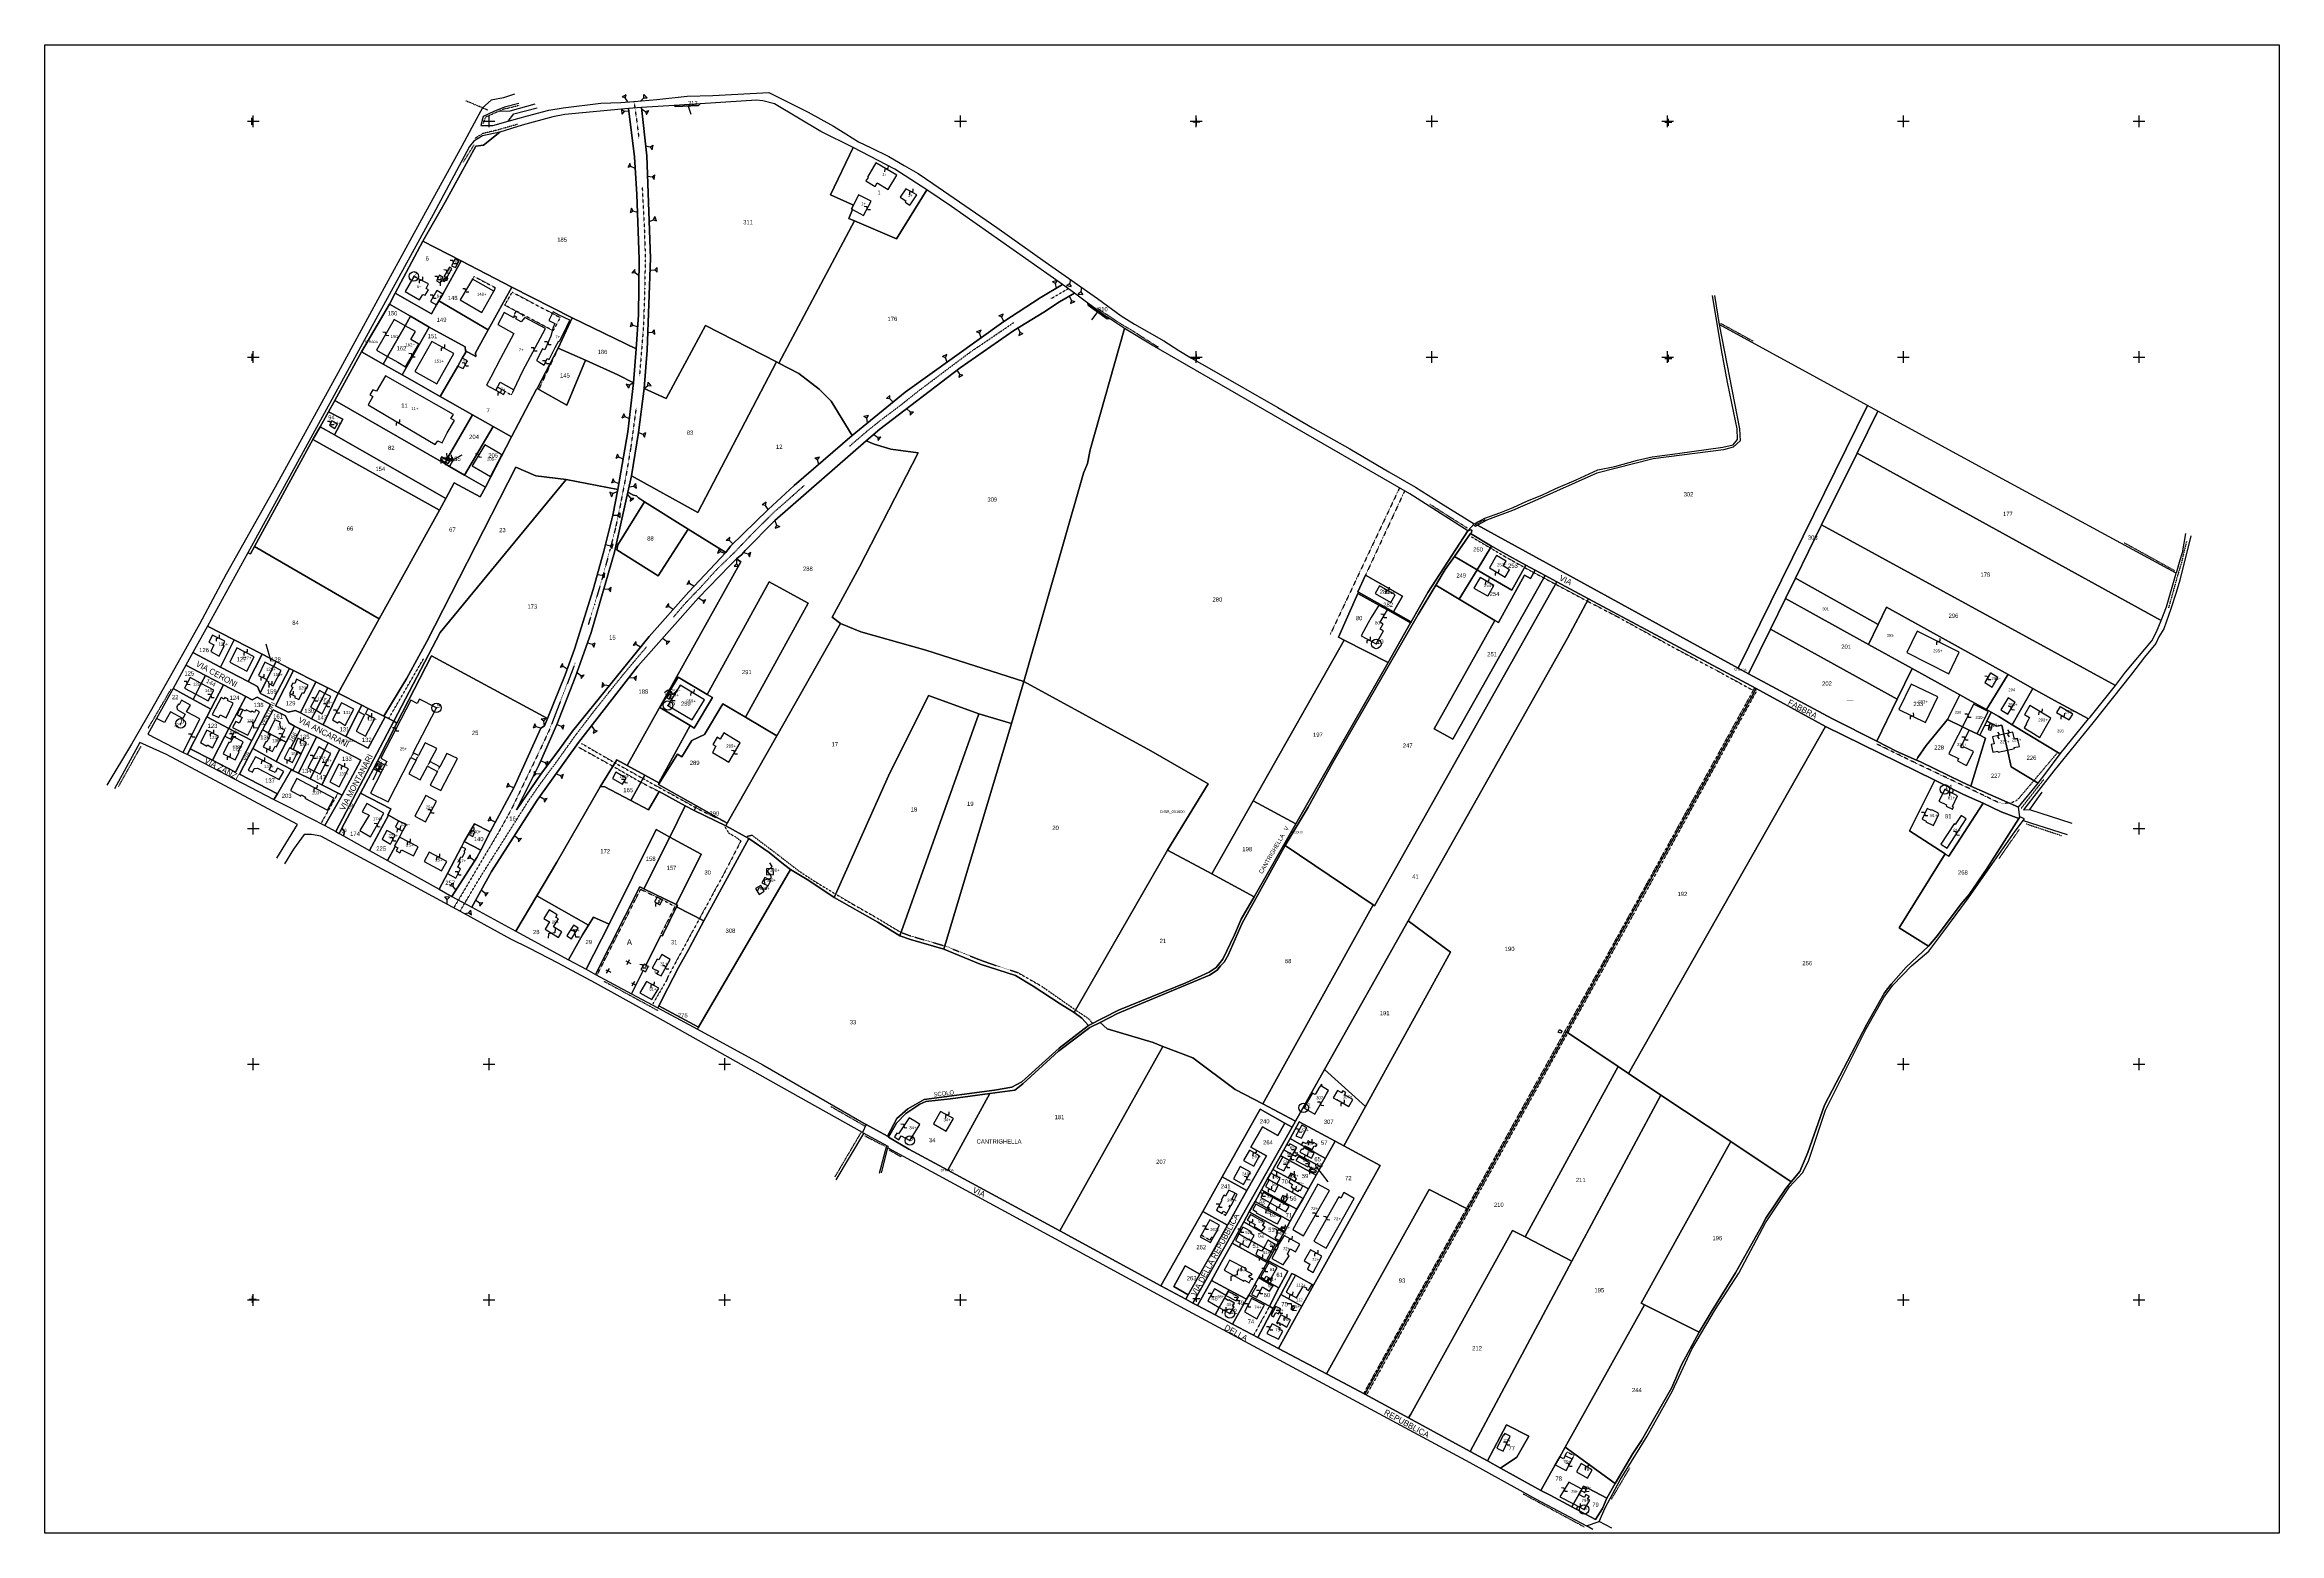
# Model space of a CAD drawing. Header units: metres. Extents: x 14423 to 16319, y -19798 to -18535.
import ezdxf

# ---------------------------------------------------------------- set-up
doc = ezdxf.new("R2010")
doc.units = ezdxf.units.M
for name, pattern in [('CONTINUA', [0]), ('FRECCETTA', [1, -1]), ('INTERNA', [0]), ('TRATTEGGIATA2', [0.3, 0.15, -0.15]), ('TRATTEGGIATA5', [0.3, 0.15, -0.15]), ('TRATTO-PUNTO', [0.4, 0.15, -0.125, 0, -0.125])]:
    doc.linetypes.add(name, pattern=pattern)
for name, color, linetype in [('ACQUE', 4, 'CONTINUA'), ('CONFINE', 3, 'CONTINUA'), ('FABBRICATI', 1, 'CONTINUA'), ('FIDUCIALI', 5, 'CONTINUA'), ('LINEEVARIE', 6, 'CONTINUA'), ('PARTICELLE', 7, 'CONTINUA'), ('SIMBOLI', 6, 'CONTINUA'), ('STRADE', 8, 'CONTINUA'), ('TESTI', 3, 'CONTINUA')]:
    doc.layers.add(name, color=color, linetype=linetype)

# ---------------------------------------------------------------- blocks, each defined once
blk = doc.blocks.new('20', base_point=(5, 5))
at = {"layer": 'SIMBOLI'}
blk.add_circle((5, 5), 4, dxfattribs=at)
blk.add_point((5, 5), dxfattribs=at)
blk = doc.blocks.new('9', base_point=(5, 5))
at = {"layer": 'SIMBOLI'}
for p, q in [((2, 5), (4, 6)), ((4, 6), (6, 4)), ((6, 4), (8, 5))]:
    blk.add_line(p, q, dxfattribs=at)
blk = doc.blocks.new('14', base_point=(5, 5))
at = {"layer": 'SIMBOLI'}
for p, q in [((0, 5), (3, 7)), ((3, 7), (7, 3)), ((7, 3), (10, 5))]:
    blk.add_line(p, q, dxfattribs=at)
blk = doc.blocks.new('2', base_point=(2, 5))
at = {"layer": 'SIMBOLI'}
for p, q in [((2, 5), (6, 5)), ((6, 5), (8, 7)), ((6, 5), (8, 3)), ((8, 3), (8, 7))]:
    blk.add_line(p, q, dxfattribs=at)
blk = doc.blocks.new('1', base_point=(5, 5))
at = {"layer": 'SIMBOLI'}
for p, q in [((2, 5), (8, 5)), ((5, 2), (5, 8))]:
    blk.add_line(p, q, dxfattribs=at)
blk = doc.blocks.new('3', base_point=(5, 5))
at = {"layer": 'SIMBOLI'}
for p, q in [((0, 5), (10, 5)), ((5, 0), (5, 10))]:
    blk.add_line(p, q, dxfattribs=at)

msp = doc.modelspace()

# ---------------------------------------------------------------- linework, layer by layer
at = {"layer": 'ACQUE'}
msp.add_lwpolyline([(15137.965, -19461.149), (15138.891, -19461.843), (15145.844, -19449.984), (15153.62, -19441.706), (15165.666, -19433.764), (15170.601, -19431.507), (15191.425, -19429.245), (15224.937, -19424.76), (15246.02, -19422.029), (15252.782, -19416.755), (15283.066, -19389.074), (15309.673, -19368.896), (15318.402, -19364.491), (15333.376, -19356.968), (15411.29, -19324.362), (15417.714, -19320.106), (15420.547, -19316.617), (15423.844, -19313.526), (15427.143, -19307.599), (15438.958, -19280.32), (15475.569, -19214.519), (15495.079, -19181.843), (15515.902, -19144.14), (15588.409, -19018.512), (15603.295, -18993.579), (15611.302, -18980.168), (15619.064, -18969.153), (15632.768, -18949.706), (15633.657, -18948.92), (15633.88, -18947.093), (15632.958, -18946.602), (15630.384, -18947.454), (15596.613, -18999.696), (15582.451, -19024.726), (15581.983, -19025.553), (15562.812, -19059.148), (15484.555, -19195.993), (15449.267, -19257.886), (15438.036, -19276.892), (15432.632, -19290.295), (15422.53, -19310.914), (15416.916, -19317.992), (15411.097, -19321.985), (15391.101, -19331.069), (15333.989, -19354.274), (15308.565, -19367.094), (15283.68, -19386.381), (15252.141, -19414.892), (15243.592, -19419.588), (15228.762, -19422.056), (15169.104, -19430.012), (15155.433, -19437.93), (15146.134, -19446.182), (15137.965, -19461.149)], close=True, dxfattribs=at)
at = {"layer": 'CONFINE'}
msp.add_lwpolyline([(15630.384, -18947.454), (15581.165, -18916.103), (15362.708, -18790.037), (15339.189, -18775.737), (15326.398, -18767.39), (15322.837, -18765.066), (15308.138, -18754.16), (15296.876, -18745.805), (15286.595, -18738.516), (15192.513, -18672.25), (15171.339, -18658.246), (15144.357, -18640.68), (15108.965, -18622.312), (15081.522, -18608.588), (15042.136, -18585.229), (15032.295, -18582.654), (15026.957, -18582.184), (14979.264, -18585.179), (14957.02, -18586.576), (14929.267, -18588.319), (14918.299, -18589.25), (14864.377, -18594.242), (14854.105, -18596.13), (14827.986, -18603.339), (14809.053, -18609.267), (14794.386, -18612.34), (14787.104, -18616.914), (14783.525, -18621.326), (14752.49, -18679.144), (14595.347, -18966.086), (14561.106, -19028.277), (14548.735, -19050.745), (14542.846, -19061.441), (14532.023, -19081.098), (14517.973, -19106.615), (14510.54, -19120.116), (14540.524, -19135.421), (14544.063, -19137.227), (14617.53, -19175.322), (14624.236, -19178.737), (14631.085, -19182.224), (14636.448, -19184.954), (14660.75, -19197.47), (14670.018, -19202.652), (14672.759, -19204.185), (14676.544, -19206.301), (14698.64, -19218.656), (14713.874, -19227.173), (14757.72, -19251.589), (14768.585, -19257.64), (14785.3, -19266.651), (14822.644, -19287.14), (14867.355, -19311.412), (14882.417, -19319.491), (14890.472, -19323.826), (14920.994, -19340.34), (14943.096, -19352.175), (14973.183, -19368.392), (14976.781, -19370.332), (15032.201, -19400.389), (15120.078, -19451.162), (15116.795, -19458.05), (15138.464, -19469.495), (15138.437, -19470.913), (15393.097, -19609.353), (15632.155, -19737.869), (15687.762, -19768.812), (15731.149, -19791.701), (15742.05, -19787.98), (15746.874, -19776.307), (15759.765, -19752.605), (15782.63, -19715.578), (15804.2, -19677.001), (15820.446, -19641.802), (15840.622, -19607.755), (15860.399, -19577.156), (15883.169, -19534.611), (15903.507, -19504.105), (15914.418, -19492.182), (15919.578, -19482.276), (15934.059, -19438.853), (15968.456, -19369.943), (15983.533, -19343.471), (15991.169, -19332.917), (16006.827, -19316.613), (16021.588, -19304.222), (16034.368, -19287.13), (16055.428, -19258.966), (16094.756, -19202.279), (16102.797, -19191.719), (16098.861, -19190.112), (16097.706, -19181.979), (16114.271, -19161.416), (16121.015, -19153.045), (16133.119, -19136.697), (16157.177, -19107.035), (16158.419, -19105.503), (16179.985, -19078.571), (16188.474, -19067.447), (16210.754, -19040.656), (16214.887, -19033.045), (16218.878, -19023.66), (16223.408, -19011.996), (16231.442, -18983.31), (16070.886, -18896.218), (15978.325, -18846.01), (15969.496, -18841.183), (15843.866, -18772.501), (15861.123, -18860.976), (15861.499, -18870.995), (15855.606, -18876.609), (15847.316, -18878.617), (15787.757, -18886.47), (15740.047, -18898.536), (15687.273, -18921.97), (15668.26, -18930.283), (15647.124, -18938.018), (15638.778, -18942.66), (15636.866, -18943.653), (15635.43, -18942.765), (15635.812, -18941.391), (15630.384, -18947.454)], close=True, dxfattribs=at)
at = {"layer": 'FABBRICATI'}
for points in [[(15129.333, -18652.265), (15138.765, -18657.883), (15145.964, -18645.565), (15128.272, -18635.169), (15121.225, -18647.435), (15121.579, -18647.646), (15119.697, -18650.645), (15127.514, -18655.326), (15129.333, -18652.265)], [(15107.425, -18674.392), (15108.32, -18674.87), (15117.722, -18679.895), (15124.111, -18667.691), (15113.515, -18662.496), (15109.198, -18671.224), (15107.425, -18674.392)], [(15153.748, -18667.476), (15153.059, -18668.546), (15157.186, -18671.082), (15157.856, -18670.028), (15162.903, -18662.403), (15153.575, -18657.238), (15148.723, -18664.354), (15153.748, -18667.476)], [(14746.566, -18741.971), (14748.681, -18737.988), (14736.286, -18731.557), (14728.893, -18744.436), (14740.995, -18751.53), (14743.858, -18746.825), (14745.899, -18747.45), (14748.515, -18743.104), (14746.566, -18741.971)], [(14758.612, -18736.966), (14761.016, -18732.117), (14757.944, -18730.597), (14755.335, -18735.298), (14758.612, -18736.966)], [(14764.122, -18732.674), (14768.558, -18725.007), (14766.404, -18723.726), (14762.017, -18731.291), (14764.122, -18732.674)], [(14771.537, -18724.048), (14774.337, -18718.635), (14771.208, -18716.762), (14768.112, -18722.686), (14771.537, -18724.048)], [(14755.296, -18755.612), (14757.352, -18752.201), (14760.715, -18746.62), (14755.731, -18743.595), (14750.41, -18752.946), (14755.296, -18755.612)], [(14762.149, -18736.048), (14763.434, -18734.002), (14761.95, -18733.317), (14760.763, -18735.108), (14762.149, -18736.048)], [(14793.868, -18762.215), (14804.115, -18744.125), (14786.02, -18733.888), (14775.461, -18751.527), (14793.868, -18762.215)], [(14713.816, -18799.47), (14728.726, -18773.426), (14719.507, -18768.283), (14704.47, -18794.146), (14713.816, -18799.47)], [(14809.318, -18821.378), (14821.165, -18827.809), (14828.626, -18811.673), (14847.956, -18775.665), (14830.335, -18766.432), (14827.405, -18770.176), (14822.785, -18767.638), (14823.58, -18766.072), (14821.705, -18765.126), (14820.947, -18766.628), (14812.903, -18762.209), (14807.545, -18772.372), (14821.127, -18779.999), (14809.868, -18801.194), (14801.419, -18817.09), (14797.749, -18823.802), (14805.658, -18828.111), (14809.318, -18821.378)], [(14842.156, -18804.084), (14846.75, -18806.856), (14849.415, -18801.182), (14850.303, -18801.624), (14851.128, -18801.991), (14856.218, -18791.812), (14859.257, -18786.189), (14859.866, -18786.501), (14863.418, -18779.45), (14868.678, -18768.653), (14859.645, -18764.41), (14854.299, -18761.629), (14850.758, -18768.908), (14855.833, -18771.413), (14854.324, -18774.845), (14852.414, -18782.221), (14847.261, -18793.976), (14845.446, -18792.906), (14840.278, -18803.057), (14842.156, -18804.084)], [(14733.633, -18785.114), (14737.497, -18778.319), (14728.726, -18773.426), (14713.816, -18799.47), (14722.617, -18804.484), (14729.017, -18808.245), (14740.342, -18789.013), (14733.633, -18785.114)], [(14755.826, -18822.88), (14770.153, -18797.029), (14751.448, -18786.751), (14737.013, -18812.149), (14755.826, -18822.88)], [(14777.282, -18801.059), (14773.438, -18807.705), (14778.1, -18809.803), (14781.745, -18803.088), (14777.282, -18801.059)], [(14698.878, -18832.007), (14701.288, -18833.437), (14697.35, -18840.538), (14754.374, -18874.193), (14756.452, -18871.07), (14760.34, -18872.83), (14764.609, -18864.255), (14770.621, -18853.778), (14767.651, -18852.257), (14769.774, -18848.779), (14712.051, -18815.845), (14704.459, -18828.93), (14701.546, -18827.762), (14698.878, -18832.007)], [(14805.78, -18828.124), (14812.377, -18831.741), (14813.724, -18829.239), (14807.126, -18825.624), (14805.78, -18828.124)], [(14669.22, -18860.69), (14671.387, -18856.807), (14666.672, -18854.2), (14664.655, -18857.929), (14669.22, -18860.69)], [(14794.368, -18897.491), (14801.265, -18901.47), (14810.885, -18883.008), (14805.175, -18879.544), (14796.51, -18874.47), (14785.65, -18892.367), (14794.368, -18897.491)], [(14762.69, -18889.369), (14762.997, -18888.834), (14763.968, -18887.148), (14759.582, -18884.791), (14758.699, -18886.628), (14762.69, -18889.369)], [(14764.258, -18886.644), (14763.968, -18887.148), (14762.997, -18888.834), (14765.26, -18890.319), (14767, -18888.164), (14764.258, -18886.644)], [(15654.793, -18968.377), (15648.766, -18978.722), (15662.126, -18986.778), (15665.839, -18980.619), (15660.421, -18977.141), (15662.889, -18973.157), (15654.793, -18968.377)], [(15555.445, -18994.108), (15551.816, -19000.624), (15565.173, -19008.181), (15568.876, -19001.703), (15555.445, -18994.108)], [(15647.074, -19002.62), (15647.494, -19002.995), (15647.662, -19002.457), (15652.651, -18993.878), (15640.927, -18987.06), (15635.716, -18996.014), (15647.074, -19002.62)], [(15556.201, -19025.007), (15562.296, -19014.591), (15554.862, -19010.451), (15548.58, -19021.099), (15545.993, -19025.53), (15540.042, -19036.613), (15552.849, -19043.443), (15558.851, -19032.359), (15556.211, -19030.957), (15558.727, -19026.302), (15556.201, -19025.007)], [(16047.483, -19050.481), (16011.656, -19032.493), (16006.8, -19042.517), (16002.842, -19050.686), (16038.669, -19068.673), (16047.483, -19050.481)], [(14574.163, -19044.605), (14575.727, -19041.086), (14565.334, -19035.939), (14562.392, -19041.961), (14566.593, -19044.222), (14563.846, -19049.735), (14571.172, -19053.666), (14575.39, -19045.092), (14574.163, -19044.605)], [(14586.14, -19046.791), (14580.002, -19058.913), (14594.538, -19066.397), (14600.685, -19054.279), (14586.14, -19046.791)], [(14551.168, -19086.089), (14555.902, -19076.922), (14546.46, -19071.839), (14541.489, -19080.932), (14551.168, -19086.089)], [(14611.465, -19073.646), (14617.137, -19062.592), (14609.89, -19058.86), (14604.502, -19070.238), (14611.465, -19073.646)], [(14617.137, -19062.592), (14611.465, -19073.646), (14611.113, -19074.333), (14613.171, -19075.515), (14612.584, -19076.79), (14616.883, -19078.847), (14623.615, -19065.928), (14617.137, -19062.592)], [(14633.447, -19076.805), (14632.222, -19079.357), (14633.405, -19080.3), (14630.751, -19085.355), (14635.511, -19087.607), (14635.073, -19088.728), (14638.609, -19090.696), (14641.752, -19084.518), (14642.878, -19085.057), (14646.518, -19078.315), (14636.786, -19073.207), (14635.175, -19076.929), (14633.447, -19076.805)], [(16074.322, -19068.141), (16074.086, -19067.995), (16069.134, -19076.275), (16075.309, -19080.108), (16076.451, -19078.204), (16080.275, -19071.83), (16074.322, -19068.141)], [(14542.323, -19103.125), (14540.31, -19106.773), (14529.654, -19101.072), (14524.58, -19110.066), (14517.973, -19106.615), (14510.54, -19120.116), (14540.524, -19135.421), (14554.687, -19107.046), (14543.432, -19101.164), (14546.726, -19095.344), (14539.149, -19091.222), (14537.126, -19094.963), (14536.288, -19094.506), (14535.646, -19095.587), (14535.195, -19096.46), (14534.987, -19097.371), (14535.405, -19098.894), (14536.13, -19099.593), (14542.323, -19103.125)], [(14555.902, -19076.922), (14551.168, -19086.089), (14561.776, -19091.741), (14566.544, -19082.651), (14555.902, -19076.922)], [(14653.214, -19099.702), (14660.657, -19085.345), (14656.193, -19083.069), (14648.618, -19097.115), (14653.214, -19099.702)], [(14660.657, -19085.345), (14653.214, -19099.702), (14658.408, -19102.627), (14665.718, -19087.926), (14660.657, -19085.345)], [(14733.743, -19139.869), (14738.071, -19142.139), (14732.075, -19153.58), (14741.653, -19158.588), (14747.732, -19147.215), (14756.151, -19151.612), (14750.006, -19163.212), (14759.222, -19167.821), (14773.375, -19140.707), (14764.264, -19136.298), (14758.228, -19147.691), (14749.824, -19143.301), (14755.767, -19132.183), (14745.885, -19127.23), (14740.129, -19138.212), (14735.767, -19135.934), (14755.428, -19097.709), (14740.985, -19090.248), (14738.916, -19093.927), (14733.59, -19091.178), (14708.194, -19140.398), (14713.218, -19143.304), (14711.575, -19146.407), (14708.351, -19152.497), (14699.565, -19169.955), (14714.513, -19177.256), (14733.743, -19139.869)], [(14950.814, -19089.183), (14952.856, -19090.406), (14954.91, -19086.974), (14952.869, -19085.752), (14950.814, -19089.183)], [(14972.457, -19107.898), (14982.778, -19090.719), (14962.147, -19078.387), (14951.856, -19095.578), (14972.457, -19107.898)], [(14954.38, -19084.971), (14954.578, -19084.956), (14954.756, -19084.866), (14954.887, -19084.717), (14954.953, -19084.529), (14954.941, -19084.331), (14954.858, -19084.151), (14954.712, -19084.017), (14954.527, -19083.946), (14954.328, -19083.95), (14954.146, -19084.029), (14954.006, -19084.171), (14953.978, -19084.219), (14953.923, -19084.41), (14953.944, -19084.608), (14954.038, -19084.783), (14954.191, -19084.91), (14954.38, -19084.971)], [(15996.197, -19099.174), (16018.71, -19110.046), (16029.146, -19088.434), (16006.65, -19077.576), (15996.197, -19099.174)], [(16082.666, -19099.356), (16088.522, -19103.106), (16094.78, -19092.956), (16094.598, -19092.841), (16088.886, -19089.244), (16082.666, -19099.356)], [(14590.496, -19105.881), (14588.038, -19110.503), (14585.174, -19109.284), (14582.417, -19114.24), (14595.421, -19120.712), (14604.206, -19103.203), (14605.334, -19100.934), (14602.277, -19099.255), (14601.081, -19101.498), (14598.979, -19100.352), (14597.878, -19101.23), (14593.987, -19099.319), (14593.305, -19100.601), (14591.019, -19099.345), (14588.171, -19104.609), (14590.496, -19105.881)], [(14612.665, -19118.908), (14622.787, -19124.213), (14626.664, -19116.256), (14623.391, -19114.891), (14622.466, -19111.261), (14623.103, -19109.934), (14618.194, -19107.837), (14612.665, -19118.908)], [(14671.487, -19110.464), (14672.787, -19109.329), (14678.069, -19112.484), (14685.295, -19098.747), (14674.745, -19093.349), (14667.229, -19107.901), (14671.487, -19110.464)], [(14689.224, -19100.704), (14694.361, -19103.511), (14687.14, -19117.501), (14695.23, -19121.572), (14703.097, -19106.761), (14695.261, -19102.686), (14697.57, -19098.087), (14691.988, -19095.253), (14689.224, -19100.704)], [(16062.677, -19119.8), (16072.112, -19100.821), (16059.531, -19094.57), (16050.059, -19113.691), (16055.957, -19116.58), (16062.677, -19119.8)], [(16074.131, -19116.538), (16075.754, -19111.723), (16073.4, -19111.047), (16071.858, -19115.916), (16074.131, -19116.538)], [(16106.006, -19108.013), (16104.208, -19111.194), (16104.456, -19111.344), (16102.541, -19114.622), (16108.181, -19118.041), (16115.942, -19122.746), (16125.239, -19106.288), (16107.295, -19095.661), (16103.199, -19102.927), (16102.915, -19103.43), (16107.136, -19105.893), (16106.006, -19108.013)], [(16133.678, -19096.932), (16133.168, -19096.622), (16130.051, -19101.473), (16140.761, -19107.906), (16141.381, -19106.894), (16143.738, -19103.048), (16133.678, -19096.932)], [(14560.507, -19130.089), (14560.998, -19129.119), (14565.252, -19131.48), (14570.361, -19121.625), (14560.683, -19116.669), (14555.28, -19127.187), (14560.507, -19130.089)], [(14587.437, -19134.613), (14591.511, -19126.497), (14583.115, -19122.38), (14580.308, -19127.388), (14579.183, -19126.9), (14574.376, -19136.648), (14584.514, -19141.698), (14588.058, -19135.261), (14587.437, -19134.613)], [(14584.057, -19117.644), (14579.357, -19115.159), (14575.944, -19121.636), (14580.874, -19124.199), (14584.057, -19117.644)], [(14622.787, -19124.213), (14612.665, -19118.908), (14612.306, -19119.628), (14614.258, -19120.963), (14611.613, -19126.575), (14610.699, -19126.54), (14608.487, -19130.778), (14616.27, -19134.651), (14618.426, -19130.161), (14619.652, -19130.647), (14622.787, -19124.213)], [(14633.705, -19133.102), (14637.676, -19135.105), (14640.53, -19136.544), (14645.174, -19127.043), (14637.85, -19123.263), (14633.705, -19133.102)], [(14998.27, -19140.654), (15003.39, -19143.707), (15013.193, -19127.25), (15007.502, -19123.852), (14999.247, -19118.922), (14996.154, -19124.14), (14993.628, -19122.644), (14990.006, -19128.668), (14992.57, -19130.187), (14989.477, -19135.408), (14998.27, -19140.654)], [(16055.957, -19116.58), (16050.059, -19113.691), (16042.938, -19128.034), (16038.673, -19136.657), (16046.813, -19140.706), (16045.821, -19142.7), (16053.638, -19146.603), (16054.67, -19144.613), (16059.561, -19134.788), (16051.139, -19130.613), (16050.544, -19131.811), (16048.759, -19130.924), (16055.957, -19116.58)], [(16075.775, -19122.114), (16077.081, -19128.093), (16074.414, -19128.675), (16075.865, -19135.319), (16080.306, -19134.328), (16080.498, -19135.207), (16088.314, -19133.5), (16085.295, -19120.034), (16075.775, -19122.114)], [(16094.185, -19132.218), (16093.993, -19131.338), (16098.441, -19130.366), (16096.987, -19123.724), (16094.32, -19124.307), (16093.004, -19118.35), (16085.295, -19120.034), (16088.314, -19133.5), (16094.185, -19132.218)], [(14595.732, -19150.579), (14599.212, -19152.244), (14600.833, -19149.079), (14603.67, -19148.729), (14621.906, -19158.356), (14625.8, -19151.61), (14620.475, -19148.962), (14618.456, -19152.59), (14613.542, -19150.189), (14615.76, -19146.355), (14601.931, -19139.137), (14595.732, -19150.579)], [(14637.676, -19135.105), (14633.705, -19133.102), (14631.498, -19131.992), (14630.683, -19131.582), (14626.117, -19140.567), (14633.384, -19143.993), (14637.676, -19135.105)], [(14651.581, -19151.298), (14660.459, -19133.517), (14655.492, -19130.825), (14646.153, -19148.545), (14651.581, -19151.298)], [(14660.459, -19133.517), (14651.581, -19151.298), (14656.599, -19153.843), (14665.74, -19136.379), (14660.459, -19133.517)], [(14672.928, -19164.717), (14680.736, -19149.452), (14672.594, -19145.331), (14665.035, -19160.339), (14672.928, -19164.717)], [(14706.894, -19150.394), (14708.96, -19146.614), (14705.375, -19144.748), (14703.763, -19148.419), (14706.894, -19150.394)], [(14636.981, -19157.457), (14631.454, -19167.814), (14640.194, -19172.463), (14640.71, -19171.493), (14644.344, -19173.425), (14643.827, -19174.397), (14662.851, -19184.558), (14668.361, -19174.226), (14636.981, -19157.457)], [(14913.338, -19162.382), (14916.499, -19157.267), (14907.629, -19152.146), (14904.777, -19157.458), (14913.338, -19162.382)], [(16046.078, -19172.255), (16035.106, -19167.027), (16030.226, -19176.95), (16036.76, -19180.067), (16036.322, -19180.945), (16041.7, -19183.477), (16042.529, -19181.706), (16041.64, -19181.284), (16046.078, -19172.255)], [(14698.214, -19188.761), (14690.317, -19201.85), (14699.343, -19207.172), (14710.772, -19186.987), (14696.42, -19178.917), (14692.376, -19185.767), (14698.214, -19188.761)], [(14746.228, -19194.411), (14755.517, -19176.691), (14746.25, -19172.032), (14737.16, -19189.546), (14746.228, -19194.411)], [(16020.28, -19183.06), (16015.839, -19191.976), (16019.478, -19193.76), (16019.22, -19194.311), (16025.467, -19197.376), (16025.756, -19196.851), (16030.146, -19187.926), (16029.591, -19187.651), (16029.873, -19187.07), (16024.197, -19184.273), (16023.913, -19184.853), (16020.28, -19183.06)], [(14716.35, -19213.225), (14720.429, -19205.412), (14713.205, -19201.58), (14709.222, -19209.037), (14716.35, -19213.225)], [(14726.675, -19202.195), (14729.568, -19196.707), (14723.308, -19193.417), (14720.656, -19198.798), (14726.675, -19202.195)], [(14784.544, -19201.387), (14782.547, -19204.867), (14786.185, -19206.673), (14787.895, -19202.797), (14784.544, -19201.387)], [(16031.947, -19213.362), (16037.068, -19216.671), (16053.177, -19191.808), (16048.93, -19189.066), (16043.97, -19196.71), (16043.094, -19196.155), (16031.947, -19213.362)], [(14722.689, -19216.529), (14721.315, -19219.079), (14724.423, -19220.717), (14725.797, -19218.105), (14735.912, -19223.235), (14739.741, -19215.629), (14723.915, -19207.431), (14720.127, -19214.429), (14720.243, -19215.288), (14722.689, -19216.529)], [(14759.631, -19235.812), (14764.116, -19228.043), (14749.262, -19220.234), (14744.98, -19228.05), (14759.631, -19235.812)], [(14770.889, -19226.363), (14764.75, -19238.123), (14771.768, -19242.045), (14775.898, -19234.231), (14773.438, -19232.904), (14775.496, -19228.618), (14774.375, -19228.069), (14776.178, -19223.999), (14777.402, -19224.334), (14779.614, -19220.095), (14778.945, -19219.6), (14780.274, -19217.148), (14776.637, -19215.539), (14770.889, -19226.363)], [(15031.598, -19245.991), (15036.726, -19248.735), (15039.159, -19244.233), (15034.031, -19241.489), (15031.598, -19245.991)], [(15035.535, -19239.327), (15041.342, -19239.131), (15041.165, -19234.04), (15035.355, -19234.192), (15035.535, -19239.327)], [(14944.996, -19264.698), (14947.207, -19260.409), (14942.602, -19258.307), (14940.488, -19262.29), (14944.996, -19264.698)], [(15026.208, -19250.982), (15029.254, -19255.949), (15033.586, -19253.269), (15030.524, -19248.301), (15026.208, -19250.982)], [(14850.849, -19278.91), (14851.201, -19279.12), (14847.507, -19285.373), (14858.826, -19292.476), (14861.665, -19287.599), (14861.314, -19287.395), (14854.695, -19283.544), (14856.93, -19279.823), (14858.861, -19276.608), (14857.091, -19275.548), (14856.678, -19275.301), (14857.933, -19273.19), (14851.012, -19269.009), (14846.597, -19276.375), (14850.849, -19278.91)], [(14866.961, -19289.589), (14866.95, -19289.61), (14865.951, -19291.178), (14869.904, -19293.63), (14875.697, -19284.52), (14874.642, -19283.865), (14871.745, -19282.068), (14871.406, -19282.6), (14870.26, -19284.402), (14866.961, -19289.589)], [(14933.139, -19316.078), (14931.601, -19315.192), (14928.884, -19319.54), (14930.825, -19320.582), (14932.727, -19321.604), (14935.033, -19316.959), (14933.139, -19316.078)], [(14946.036, -19325.134), (14953.56, -19311.038), (14946.689, -19307.048), (14943.975, -19311.548), (14942.592, -19310.862), (14938.509, -19318.371), (14943.733, -19321.07), (14942.502, -19323.318), (14946.036, -19325.134)], [(14938.107, -19345.211), (14943.981, -19335.496), (14933.476, -19329.743), (14928.058, -19339.349), (14938.107, -19345.211)], [(15499.668, -19425.093), (15498.708, -19424.548), (15498.244, -19425.345), (15491.404, -19437.1), (15500.575, -19442.248), (15510.634, -19425.073), (15512.366, -19422.283), (15506.4, -19418.76), (15506.909, -19417.897), (15505.964, -19417.314), (15505.389, -19418.286), (15503.897, -19420.72), (15503.829, -19420.831), (15500.92, -19425.802), (15499.668, -19425.093)], [(15529.398, -19435.856), (15532.956, -19429.96), (15525.966, -19425.879), (15527.105, -19423.942), (15524.484, -19422.476), (15523.378, -19424.356), (15522.939, -19424.098), (15523.014, -19423.97), (15520.012, -19422.211), (15516.347, -19428.462), (15519.384, -19430.16), (15519.451, -19430.043), (15529.398, -19435.856)], [(15162.633, -19449.256), (15156.457, -19445.43), (15147.426, -19459.161), (15146.047, -19458.394), (15144.015, -19461.709), (15144.29, -19461.907), (15147.682, -19464.168), (15149.784, -19460.661), (15157.182, -19464.868), (15165.595, -19451.088), (15162.633, -19449.256)], [(15187.736, -19456.746), (15194.202, -19446.11), (15183.136, -19440.164), (15177.223, -19450.538), (15187.736, -19456.746)], [(15489.407, -19462.884), (15493.977, -19454.101), (15489.57, -19451.692), (15484.598, -19460.684), (15489.407, -19462.884)], [(15476.852, -19468.097), (15474.303, -19472.694), (15481.851, -19476.801), (15485.275, -19470.546), (15479.435, -19467.451), (15478.453, -19469.391), (15476.852, -19468.097)], [(15489.063, -19472.408), (15487.885, -19474.706), (15497.718, -19479.811), (15500.131, -19475.469), (15491.474, -19470.901), (15490.078, -19472.392), (15489.063, -19472.408)], [(15489.06, -19468.41), (15491.506, -19469.776), (15492.154, -19469.118), (15498.454, -19472.407), (15500.026, -19469.344), (15501.657, -19469.773), (15502.697, -19468.237), (15499.469, -19466.467), (15498.976, -19467.336), (15494.975, -19464.92), (15493.498, -19467.577), (15490.631, -19466.155), (15489.06, -19468.41)], [(15440.273, -19502.086), (15446.154, -19491.593), (15437.43, -19486.704), (15431.549, -19497.197), (15440.273, -19502.086)], [(15448.983, -19486.498), (15453.836, -19477.858), (15445.115, -19472.962), (15440.264, -19481.601), (15448.983, -19486.498)], [(15479.136, -19481.763), (15473.581, -19478.711), (15468.513, -19487.577), (15474.399, -19490.418), (15479.136, -19481.763)], [(15473.581, -19478.711), (15479.136, -19481.763), (15481.851, -19476.801), (15474.303, -19472.694), (15471.578, -19477.61), (15473.581, -19478.711)], [(15494.595, -19487.102), (15496.57, -19483.881), (15486.83, -19478.317), (15484.452, -19481.698), (15494.595, -19487.102)], [(15499.45, -19491.935), (15499.791, -19491.119), (15501.275, -19491.804), (15502.118, -19490.676), (15497.146, -19487.871), (15495.757, -19489.716), (15499.45, -19491.935)], [(15417.249, -19523.957), (15422.017, -19526.555), (15423.028, -19524.727), (15426.021, -19526.363), (15428.725, -19521.412), (15428.126, -19521.074), (15428.953, -19519.549), (15429.567, -19519.875), (15431.916, -19515.597), (15430.146, -19514.63), (15432.973, -19509.487), (15427.824, -19506.732), (15424.976, -19511.865), (15423.48, -19510.976), (15421.094, -19515.296), (15421.806, -19515.665), (15417.249, -19523.957)], [(15462.678, -19517.568), (15464.99, -19513.2), (15457.256, -19508.923), (15454.738, -19513.014), (15462.678, -19517.568)], [(15469.889, -19502.419), (15468.532, -19501.674), (15461.923, -19498.046), (15458.789, -19503.633), (15466.738, -19508.313), (15469.889, -19502.419)], [(15461.923, -19498.046), (15468.532, -19501.674), (15471.31, -19496.746), (15463.42, -19492.325), (15460.639, -19497.341), (15461.923, -19498.046)], [(15478.052, -19496.313), (15480.031, -19497.389), (15483.841, -19499.46), (15485.023, -19497.181), (15483.221, -19495.742), (15483.96, -19494.414), (15480.172, -19492.552), (15478.052, -19496.313)], [(15490.537, -19503.1), (15483.841, -19499.46), (15480.031, -19497.389), (15478.526, -19500.173), (15481.708, -19502.197), (15480.478, -19504.445), (15486.578, -19507.94), (15487.569, -19506.507), (15488.594, -19507.098), (15490.537, -19503.1)], [(15491.083, -19545.536), (15513.013, -19507.258), (15503.224, -19501.848), (15481.904, -19540.167), (15491.083, -19545.536)], [(15510.149, -19556.214), (15534.142, -19513.952), (15525.173, -19508.934), (15522.718, -19513.733), (15520.972, -19512.597), (15499.892, -19550.102), (15510.149, -19556.214)], [(15456.162, -19536.788), (15458.047, -19534.276), (15446.154, -19527.482), (15443.293, -19532.288), (15450.16, -19536.075), (15449.225, -19537.812), (15455.839, -19541.653), (15458.421, -19538.27), (15456.162, -19536.788)], [(15467.088, -19534.585), (15469.101, -19535.483), (15472.027, -19529.902), (15469.987, -19529.019), (15450.723, -19518.649), (15448.01, -19523.25), (15451.292, -19525.171), (15450.85, -19526.039), (15467.088, -19534.585)], [(15464.99, -19513.2), (15462.678, -19517.568), (15476.115, -19525.274), (15478.78, -19520.826), (15464.99, -19513.2)], [(15477.688, -19513.575), (15473.383, -19511.364), (15471.716, -19514.544), (15475.904, -19516.832), (15477.688, -19513.575)], [(15403.506, -19546.39), (15412.224, -19551.287), (15414.219, -19547.713), (15418.265, -19540.421), (15417.827, -19540.18), (15419.805, -19536.611), (15411.512, -19531.993), (15404.244, -19545.062), (15403.506, -19546.39)], [(15443.52, -19548.304), (15443.602, -19548.157), (15437.011, -19544.561), (15436.167, -19544.101), (15433.241, -19549.498), (15444.044, -19555.394), (15446.807, -19550.139), (15443.52, -19548.304)], [(15443.602, -19548.157), (15446.703, -19549.849), (15449.273, -19545.206), (15446.123, -19543.477), (15446.851, -19542.124), (15442.375, -19539.7), (15439.491, -19538.197), (15436.167, -19544.101), (15437.011, -19544.561), (15443.602, -19548.157)], [(15474.685, -19545.398), (15468.902, -19554.453), (15469.621, -19554.948), (15464.157, -19564.859), (15473.894, -19570.219), (15478.785, -19562.444), (15477.441, -19560.998), (15479.853, -19556.655), (15484.16, -19559.167), (15487.857, -19552.778), (15474.685, -19545.398)], [(15470.69, -19549.498), (15474.292, -19543.085), (15469.825, -19540.262), (15467.739, -19542.928), (15468.575, -19544.332), (15466.853, -19547.499), (15470.69, -19549.498)], [(15474.417, -19541.46), (15474.916, -19541.733), (15475.856, -19540.02), (15475.498, -19539.821), (15472.424, -19538.109), (15471.43, -19539.829), (15474.417, -19541.46)], [(15426.162, -19570.339), (15423.821, -19574.779), (15440.479, -19584.129), (15441.071, -19583.106), (15444.869, -19585.526), (15446.444, -19582.715), (15448.34, -19582.298), (15444.686, -19580.328), (15445.568, -19578.983), (15446.737, -19579.065), (15447.379, -19578.042), (15441.945, -19574.941), (15442.733, -19573.51), (15428.344, -19566.2), (15426.162, -19570.339)], [(15463.685, -19559.114), (15462.153, -19558.278), (15457.453, -19555.714), (15455.572, -19558.568), (15452.452, -19557.201), (15450.649, -19561.585), (15459.718, -19566.501), (15463.685, -19559.114)], [(15462.153, -19558.278), (15463.685, -19559.114), (15466.936, -19552.924), (15460.93, -19549.402), (15458.846, -19553.199), (15457.453, -19555.714), (15462.153, -19558.278)], [(15496.471, -19569.549), (15494.516, -19573.935), (15499.231, -19576.592), (15506.659, -19562.802), (15497.075, -19557.489), (15491.651, -19566.741), (15496.471, -19569.549)], [(15452.807, -19581.332), (15451.352, -19583.922), (15449.631, -19586.986), (15451.103, -19587.956), (15446.867, -19595.467), (15451.572, -19597.517), (15456.196, -19588.936), (15462.351, -19592.634), (15465.067, -19588.235), (15452.807, -19581.332)], [(15459.475, -19579.769), (15463.386, -19581.985), (15468.804, -19572.378), (15461.681, -19568.443), (15454.832, -19580.453), (15457.037, -19581.784), (15458.025, -19582.378), (15459.475, -19579.769)], [(15459.699, -19584.125), (15462.693, -19585.747), (15463.975, -19583.798), (15461.049, -19581.871), (15459.699, -19584.125)], [(15498.431, -19586.782), (15484.137, -19579.106), (15476.323, -19593.419), (15485.088, -19598.34), (15490.807, -19588.526), (15493.669, -19589.644), (15493.282, -19590.764), (15495.232, -19591.998), (15498.431, -19586.782)], [(15419.569, -19606.322), (15423.899, -19598.546), (15425.264, -19596.094), (15415.517, -19590.711), (15409.852, -19600.727), (15419.569, -19606.322)], [(15423.899, -19598.546), (15419.569, -19606.322), (15428.667, -19611.56), (15432.226, -19605.983), (15430.948, -19605.447), (15432.373, -19602.74), (15427.757, -19599.98), (15427.105, -19600.446), (15423.899, -19598.546)], [(15427.095, -19592.805), (15425.264, -19596.094), (15433.863, -19600.843), (15435.783, -19597.369), (15427.095, -19592.805)], [(15457.738, -19604.809), (15457.829, -19604.371), (15446.823, -19598.81), (15440.875, -19610.096), (15451.482, -19615.898), (15457.738, -19604.809)], [(15469.951, -19633.167), (15473.49, -19626.426), (15470.778, -19625.154), (15471.57, -19623.976), (15464.5, -19620.192), (15460.021, -19628.366), (15469.951, -19633.167)], [(15465.515, -19614.303), (15467.586, -19610.725), (15469.839, -19611.904), (15471.744, -19607.518), (15467.698, -19605.458), (15463.513, -19612.968), (15465.515, -19614.303)], [(15471.883, -19612.68), (15468.196, -19619.626), (15468.711, -19620.073), (15469.761, -19619.145), (15470.935, -19619.531), (15470.5, -19620.804), (15471.576, -19621.394), (15472.523, -19620.366), (15476.883, -19622.979), (15480.129, -19616.951), (15471.883, -19612.68)], [(15482.118, -19608.616), (15483.646, -19606.009), (15482.006, -19605.073), (15480.32, -19607.379), (15482.118, -19608.616)], [(15661.773, -19713.286), (15661.118, -19714.842), (15660.385, -19714.728), (15655.091, -19725.649), (15660.424, -19728.273), (15666.524, -19715.498), (15661.773, -19713.286)], [(15718.92, -19735.159), (15713.098, -19732.145), (15711.602, -19734.854), (15708.409, -19733.113), (15704.571, -19739.978), (15713.948, -19744.826), (15718.92, -19735.159)], [(15720.05, -19773.021), (15724.709, -19764.982), (15726.552, -19761.801), (15727.245, -19760.605), (15716.195, -19754.478), (15708.646, -19767.106), (15720.05, -19773.021)], [(15722.664, -19745.981), (15732.116, -19751.206), (15736.113, -19744.053), (15726.595, -19738.87), (15722.664, -19745.981)], [(15724.709, -19764.982), (15720.05, -19773.021), (15729.184, -19777.759), (15734.123, -19769.831), (15732.073, -19768.649), (15733.613, -19766.7), (15730.701, -19765.156), (15729.38, -19767.482), (15724.709, -19764.982)], [(15731.53, -19759.461), (15728.743, -19758.02), (15727.245, -19760.605), (15726.552, -19761.801), (15729.692, -19763.24), (15731.53, -19759.461)]]:
    msp.add_lwpolyline(points, close=True, dxfattribs=at)
at = {"layer": 'LINEEVARIE', "color": 2}
msp.add_lwpolyline([(14423, -19798), (14423, -18535), (16319, -18535), (16319, -19798), (14423, -19798)], dxfattribs=at)
at = {"layer": 'LINEEVARIE'}
for points in [[(14821.645, -18577.013), (14812.407, -18579.998), (14801.934, -18581.991), (14794.486, -18588.694), (14787.451, -18601.668), (14776.82, -18621.03), (14746.112, -18677.222), (14712.591, -18738.068), (14684.557, -18790.318), (14671.953, -18813.003), (14651.677, -18850.039), (14642.225, -18867.154), (14618.453, -18910.475), (14576.984, -18984.36), (14554.31, -19026.549), (14533.431, -19063.95), (14512.597, -19100.995), (14496.521, -19128.445), (14475.598, -19163.264)], [(14922.955, -18583.057), (14942.382, -18581.634), (14968.22, -18578.784), (14989.982, -18577.975), (15037.454, -18575.634), (15070.735, -18592.359), (15092.156, -18604.162), (15102.725, -18610.674), (15113.401, -18617.538), (15124.196, -18622.476), (15139.147, -18629.98), (15152.269, -18637.361), (15164.113, -18644.257), (15176.694, -18652.66), (15230.99, -18690.004), (15271.946, -18719.11), (15316.392, -18750.386), (15336.441, -18765.047), (15347.731, -18772.205), (15372.539, -18786.181), (15385.217, -18794.33), (15395.991, -18800.939), (15413.059, -18810.535), (15469.245, -18842.684), (15498.832, -18860.025), (15530.255, -18877.894), (15563.383, -18897.456), (15586.194, -18910.401), (15607.644, -18923.875), (15635.812, -18941.391), (15644.921, -18936.788), (15657.631, -18932.076), (15668.974, -18927.537), (15681.111, -18921.922), (15693.161, -18917.17), (15705.045, -18911.661), (15722.326, -18904.089), (15740.71, -18895.791), (15755.279, -18892.871), (15774.578, -18887.545), (15787.015, -18884.66), (15808.491, -18881.982), (15846.722, -18876.551), (15855.518, -18874.434), (15859.398, -18869.865), (15859.042, -18860.959), (15856.166, -18847.235), (15850.898, -18821.296), (15845.602, -18793.788), (15838.008, -18747.737)], [(14825.183, -18584.955), (14813, -18587.887), (14804.131, -18591.676), (14795.169, -18595.923), (14793.168, -18603.499), (14803.369, -18603.435), (14816.254, -18599.985)], [(14838.947, -18585.44), (14817.577, -18591.357), (14809.158, -18591.747)], [(14816.254, -18599.985), (14832.721, -18595.313), (14850.76, -18590.514), (14862.91, -18588.646), (14894.769, -18584.584), (14911.864, -18583.952), (14922.955, -18583.057)], [(14816.254, -18599.985), (14820.918, -18593.733), (14840.932, -18588.699)], [(15839.735, -18747.759), (15843.866, -18772.501)], [(16243.995, -18951.715), (16234.59, -18989.284), (16231.42, -18999.714), (16226.94, -19013.711), (16221.09, -19030.716), (16216.791, -19037.52), (16214.198, -19043.131), (16204.6, -19054.73), (16193.475, -19068.935), (16160.785, -19110.224), (16127.832, -19150.959), (16114.671, -19167.881), (16101.955, -19184.087), (16106.977, -19183.854)], [(16239.542, -18949.61), (16236.58, -18966.265), (16234.554, -18972.424), (16231.442, -18983.31)], [(14620.059, -19225.117), (14637.486, -19196.532), (14526.419, -19137.326), (14503.703, -19126.91), (14482.201, -19166.448)], [(16117.64, -19169.301), (16106.977, -19183.854)], [(16106.977, -19183.854), (16142.913, -19195.522)], [(15116.795, -19458.05), (15085.99, -19440.678), (15048.216, -19419.521), (14948.11, -19363.073), (14890.202, -19331.155), (14858.593, -19314.302), (14834.007, -19301.436), (14818.395, -19293.892), (14778.985, -19272.053), (14735.69, -19248.656), (14690.963, -19224.624), (14657.401, -19206.385), (14649.357, -19204.997), (14643.117, -19205.199), (14634.04, -19217.498), (14626.334, -19229.876)], [(16101.753, -19193.09), (16139.117, -19205.052)], [(14899.144, -19319.871), (14903.291, -19321.879)], [(14901.867, -19318.814), (14899.449, -19322.802)], [(14916.071, -19312.406), (14920.269, -19314.465)], [(14918.947, -19311.398), (14916.942, -19315.784)], [(14920.754, -19330.861), (14924.726, -19332.839)], [(14923.427, -19329.856), (14921.263, -19333.89)], [(15710.427, -19372.007), (15709.138, -19373.8), (15707.191, -19372.769), (15708.271, -19370.625), (15710.427, -19372.007)], [(15094.593, -19498.207), (15118.124, -19458.752)], [(15131.297, -19492.547), (15137.497, -19468.985)], [(15133.118, -19492.163), (15138.437, -19470.913)], [(15736.632, -19794.701), (15731.149, -19791.701)], [(15752.703, -19793.528), (15742.05, -19787.98)]]:
    msp.add_lwpolyline(points, dxfattribs=at)
at = {"layer": 'LINEEVARIE', "linetype": 'TRATTO-PUNTO'}
for points in [[(14780.421, -18582.492), (14798.982, -18590.342)], [(14825.061, -18586.729), (14812.272, -18589.823), (14796.957, -18596.552), (14794.968, -18601.951)], [(14824.066, -18602.643), (14806.184, -18607.693), (14794.606, -18610.412), (14787.826, -18614.624)], [(14787.209, -18620.051), (14778.119, -18634.578)], [(15315.663, -18758.145), (15333.023, -18769.963), (15346.562, -18777.996), (15367.862, -18791.624)], [(15844.809, -18771.271), (15872.48, -18786.415)], [(15598.321, -18924.887), (15629.935, -18944.98)], [(15636.641, -18942.34), (15645.293, -18937.795)], [(16187.497, -18957.544), (16230.443, -18981.301)], [(16240.171, -18956.638), (16236.006, -18974.173), (16231.835, -18988.468), (16224.948, -19012.983)], [(14510.905, -19114.794), (14530.235, -19081.773)], [(14485.618, -19164.468), (14504.726, -19130.337)], [(16100.055, -19182.801), (16119.228, -19158.339)], [(16098.232, -19200.754), (16081.197, -19225.536)], [(16104.294, -19196.099), (16134.414, -19206.09)], [(14897.681, -19329.629), (14943.117, -19354.325)], [(15090.121, -19435.902), (15119.367, -19452.654)], [(15093.634, -19495.539), (15115.826, -19457.762)], [(15118.923, -19460.75), (15135.671, -19469.439)], [(15139.484, -19472.719), (15149.787, -19478.577)], [(15768.011, -19742.092), (15752.083, -19769.286)], [(15677.537, -19764.573), (15729.234, -19792.492)]]:
    msp.add_lwpolyline(points, dxfattribs=at)
at = {"layer": 'LINEEVARIE', "linetype": 'TRATTEGGIATA2'}
for points in [[(14922.955, -18583.057), (14925.687, -18602.613), (14927.167, -18614.892)], [(14929.948, -18655.554), (14931.463, -18684.591), (14932.259, -18704.324), (14932.538, -18717.585), (14932.05, -18742.3), (14931.329, -18765.349), (14930.648, -18778.828), (14927.589, -18816.445)], [(14786.02, -18733.888), (14787.404, -18731.688), (14805.178, -18741.019), (14804.115, -18744.125)], [(15276.65, -18750.576), (15291.387, -18741.914)], [(15106.013, -18875.57), (15121.669, -18862.101), (15131.784, -18854.038), (15149.021, -18840.999), (15164.345, -18828.852), (15188.949, -18810.327), (15209.046, -18795.318), (15228.163, -18782.4), (15245.472, -18770.575)], [(14858.651, -18792.503), (14842.49, -18826.789)], [(14924.849, -18843.02), (14920.16, -18877.323), (14916.287, -18900.068), (14911.77, -18923.684), (14907.267, -18945.225), (14902.702, -18963.121), (14895.542, -18989.514), (14889.496, -19009.814), (14884.206, -19026.912)], [(14956.583, -19020.623), (14966.584, -19008.866), (14980.397, -18994.465), (14993.048, -18980.387), (15007.429, -18966.584), (15024.034, -18949.252), (15042.801, -18930.72), (15057.302, -18917.979), (15067.251, -18909.109)], [(15633.208, -18952.319), (15662.233, -18969.417), (15683.912, -18981.469), (15712.756, -18996.949), (15730.583, -19006.381), (15756.806, -19019.979), (15788.167, -19037.191), (15814.76, -19051.644), (15840.067, -19065.055), (15872.615, -19082.832)], [(14775.301, -19270.34), (14783.586, -19256.282), (14792.963, -19240.688), (14833.533, -19176.538), (14844.083, -19161.33), (14856.237, -19144.93), (14873.041, -19121.469), (14886.642, -19103.578), (14901.795, -19084.446), (14916.258, -19066.541), (14933.618, -19045.906)], [(14714.81, -19106.839), (14744.485, -19055.952)], [(14873.191, -19059.343), (14865.127, -19080.384), (14857.251, -19100.562), (14851.422, -19115.845), (14842.365, -19135.232), (14818.446, -19184.732), (14807.612, -19204.097), (14770.218, -19267.031)], [(15872.615, -19082.832), (15818.106, -19181.595), (15782.275, -19246.781), (15741.956, -19319.582), (15662.739, -19462.278), (15541.998, -19679.442)], [(15876.252, -19081.842), (15820.477, -19182.901), (15784.644, -19248.088), (15744.323, -19320.894), (15665.104, -19463.593), (15544.382, -19680.721)], [(15873.871, -19080.557), (15872.615, -19082.832)], [(14878.533, -19127.911), (14908.884, -19145.442), (14933.69, -19159.267), (14976.019, -19182.578), (14984.009, -19186.701), (15001.15, -19194.625)], [(14875.331, -19130.646), (14902.698, -19145.796), (14927.253, -19159.827), (14944.309, -19168.714)], [(14671.821, -19170.091), (14657.372, -19195.73)], [(14999.786, -19197.989), (15003.285, -19203.704), (15009.131, -19207.153), (15013.657, -19210.573), (15001.674, -19233.956), (14951.928, -19325.393), (14950.765, -19328.551), (14939.031, -19348.74)], [(15017.563, -19206.923), (15023.115, -19205.609), (15030.214, -19211.114), (15045.385, -19222.513), (15063.133, -19236.249), (15076.686, -19245.092), (15094.229, -19255.743), (15109.1, -19264.463), (15128.681, -19275.587), (15148.994, -19287.865), (15157.832, -19291.164), (15187.83, -19299.942), (15198.616, -19304.324), (15217.373, -19311.765), (15230.191, -19316.266), (15248.874, -19322.342), (15268.663, -19333.716), (15298.564, -19354.597), (15308.577, -19361.269), (15311.735, -19364.863)], [(14891.629, -19324.452), (14928.68, -19251.597), (14942.602, -19258.307)], [(14947.207, -19260.409), (14957.812, -19266.11), (14945.832, -19289.696)], [(14942.502, -19323.318), (14940.602, -19322.033), (14941.174, -19319.748)], [(15461.672, -19606.264), (15448.648, -19630.007)]]:
    msp.add_lwpolyline(points, dxfattribs=at)
at = {"layer": 'LINEEVARIE', "linetype": 'TRATTEGGIATA5'}
for points in [[(14860.3, -18766.395), (14854.367, -18777.629), (14813.329, -18755.943), (14819.684, -18744.989), (14860.3, -18766.395)], [(14828.724, -18765.23), (14829.094, -18764.499), (14822.751, -18761.214), (14820.095, -18766.477)], [(14813.724, -18829.239), (14818.874, -18832.063), (14821.201, -18827.801)], [(15572.492, -18911.098), (15513.488, -19035.883)], [(15576.846, -18913.611), (15543.638, -18985.132)], [(14591.019, -19099.345), (14589.072, -19098.292), (14586.223, -19103.556), (14588.171, -19104.609)], [(16130.986, -19135.394), (16098.26, -19174.15), (16095.784, -19176.366), (16092.203, -19178.069), (16084.838, -19178.872), (16080.05, -19177.704), (16056.552, -19166.369), (16010.143, -19144.356), (15976.756, -19128.024)], [(14735.767, -19135.934), (14733.743, -19139.869)], [(14738.071, -19142.139), (14740.129, -19138.212)], [(14749.824, -19143.301), (14747.732, -19147.215)], [(14756.151, -19151.612), (14758.228, -19147.691)], [(15431.916, -19515.597), (15434.695, -19510.45), (15432.973, -19509.487)], [(15422.017, -19526.555), (15424.983, -19528.17), (15426.021, -19526.363)], [(15428.725, -19521.412), (15429.567, -19519.875)], [(15414.219, -19547.713), (15412.877, -19546.964), (15411.626, -19549.207), (15404.244, -19545.062)], [(15713.098, -19732.145), (15714.717, -19728.97), (15720.556, -19731.921), (15718.92, -19735.159)]]:
    msp.add_lwpolyline(points, dxfattribs=at)
at = {"layer": 'LINEEVARIE', "linetype": 'INTERNA'}
msp.add_lwpolyline([(14565.11, -19103.382), (14570.68, -19105.899), (14571.911, -19103.435), (14576.945, -19106.06), (14582.997, -19093.796), (14578.123, -19091.44), (14578.605, -19090.315), (14575.821, -19088.923), (14575.178, -19090.154), (14572.822, -19088.976), (14565.11, -19103.382)], dxfattribs=at)
at = {"layer": 'PARTICELLE', "color": 2, "linetype": 'FRECCETTA'}
for p, q in [((14968.664, -18586.403), (14971.227, -18594.025)), ((15316.639, -18761.244), (15311.265, -18768.455)), ((14767.71, -18888.153), (14777.316, -18882.934)), ((14615.058, -19058.32), (14610.845, -19043.554)), ((14706.761, -19147.778), (14701.379, -19158.875)), ((15502.163, -19487.384), (15511.613, -19499.686))]:
    msp.add_line(p, q, dxfattribs=at)
at = {"layer": 'PARTICELLE'}
for points in [[(14809.053, -18609.267), (14795.333, -18620.223), (14788.802, -18621.19), (14762.666, -18668.701), (14743.739, -18701.564), (14776.435, -18718.456), (14819.438, -18740.788), (14870.494, -18766.843), (14924.836, -18793.177), (14926.74, -18764.107), (14927.399, -18716.858), (14925.543, -18662.106), (14923.319, -18630.194), (14918.299, -18589.25), (14864.377, -18594.242), (14854.105, -18596.13), (14827.986, -18603.339), (14809.053, -18609.267)], [(14918.299, -18589.25), (14923.319, -18630.194), (14925.543, -18662.106), (14927.399, -18716.858), (14926.74, -18764.107), (14924.836, -18793.177), (14922.574, -18821.778), (14917.89, -18863.436), (14909.239, -18912.334), (14905.148, -18934.171), (14897.553, -18964.774), (14888.469, -18997.325), (14872.588, -19047.91), (14864.586, -19069.608), (14849.592, -19106.613), (14847.009, -19113.031), (14843.845, -19115.006), (14821.058, -19165.45), (14800.991, -19202.838), (14792.927, -19218.279), (14789.638, -19224.489), (14768.585, -19257.64), (14785.3, -19266.651), (14802.029, -19236.591), (14840.78, -19175.863), (14876.031, -19127.091), (14926.287, -19062.328), (14977.827, -19004.43), (15003.904, -18977.071), (15009.958, -18971.338), (15014.603, -18967.582), (15017.236, -18964.248), (15042.636, -18938.824), (15120.1, -18871.189), (15131.604, -18861.281), (15199.638, -18809.09), (15245.235, -18777.465), (15270.755, -18761.962), (15284.056, -18753.241), (15296.876, -18745.805), (15286.595, -18738.516), (15267.599, -18749.66), (15236.679, -18769.908), (15153.094, -18829.896), (15108.142, -18866.56), (15059.026, -18908.989), (15036.736, -18929.3), (15004.989, -18960.447), (15001.006, -18965.919), (14969.513, -18999.148), (14935.852, -19037.06), (14870.736, -19117.304), (14859.835, -19132.771), (14844.056, -19153.837), (14823.308, -19184.096), (14842.494, -19145.66), (14857.547, -19111.898), (14873.155, -19072.001), (14886.76, -19033.756), (14906.347, -18965.492), (14917.91, -18914.587), (14920.811, -18900.675), (14926.784, -18864.051), (14931.725, -18826.707), (14934.059, -18794.164), (14937.083, -18716.195), (14933.809, -18629.214), (14929.267, -18588.319), (14918.299, -18589.25)], [(15045.878, -18805.201), (15109.996, -18684.374), (15105.277, -18682.325), (15108.32, -18674.87), (15107.425, -18674.392), (15109.198, -18671.224), (15089.704, -18662.275), (15108.965, -18622.312), (15081.522, -18608.588), (15042.136, -18585.229), (15032.295, -18582.654), (15026.957, -18582.184), (14979.264, -18585.179), (14977.838, -18586.479), (14957.992, -18587.486), (14957.02, -18586.576), (14929.267, -18588.319), (14933.809, -18629.214), (14937.083, -18716.195), (14934.059, -18794.164), (14931.725, -18826.707), (14950.248, -18835.317), (14983.649, -18773.36), (15043.839, -18804.149), (15045.878, -18805.201)], [(14979.264, -18585.179), (14957.02, -18586.576), (14957.992, -18587.486), (14977.838, -18586.479), (14979.264, -18585.179)], [(15108.32, -18674.87), (15105.277, -18682.325), (15109.996, -18684.374), (15145.628, -18699.846), (15171.339, -18658.246), (15144.357, -18640.68), (15108.965, -18622.312), (15089.704, -18662.275), (15109.198, -18671.224), (15107.425, -18674.392), (15108.32, -18674.87)], [(15171.339, -18658.246), (15145.628, -18699.846), (15109.996, -18684.374), (15045.878, -18805.201), (15062.925, -18814.045), (15080.105, -18827.183), (15090.179, -18837.398), (15108.142, -18866.56), (15153.094, -18829.896), (15236.679, -18769.908), (15267.599, -18749.66), (15286.595, -18738.516), (15192.513, -18672.25), (15171.339, -18658.246)], [(14720.484, -18745.954), (14751.098, -18763.416), (14755.296, -18755.612), (14757.352, -18752.201), (14760.715, -18746.62), (14776.435, -18718.456), (14743.739, -18701.564), (14720.484, -18745.954)], [(14776.435, -18718.456), (14760.715, -18746.62), (14757.352, -18752.201), (14799.397, -18776.9), (14819.438, -18740.788), (14776.435, -18718.456)], [(14751.098, -18763.416), (14720.484, -18745.954), (14715.524, -18755.083), (14733.333, -18765.379), (14749.211, -18774.528), (14779.7, -18791.406), (14780.088, -18794.698), (14788.825, -18799.428), (14788.617, -18796.324), (14799.397, -18776.9), (14757.352, -18752.201), (14755.296, -18755.612), (14751.098, -18763.416)], [(14758.578, -18833.397), (14785.961, -18848.919), (14803.45, -18858.833), (14819.134, -18867.723), (14840.341, -18827.316), (14840.715, -18826.595), (14858.651, -18792.503), (14870.494, -18766.843), (14819.438, -18740.788), (14799.397, -18776.9), (14788.617, -18796.324), (14788.825, -18799.428), (14780.088, -18794.698), (14780.235, -18795.954), (14777.282, -18801.059), (14773.438, -18807.705), (14758.578, -18833.397)], [(15253.813, -19075.387), (15304.323, -18898.575), (15307.835, -18890.316), (15309.922, -18878.84), (15339.189, -18775.737), (15326.398, -18767.39), (15324.402, -18767.66), (15308.293, -18755.942), (15308.138, -18754.16), (15296.876, -18745.805), (15284.056, -18753.241), (15270.755, -18761.962), (15245.235, -18777.465), (15199.638, -18809.09), (15131.604, -18861.281), (15120.1, -18871.189), (15126.696, -18874.019), (15140.93, -18878.192), (15164.027, -18881.159), (15114.224, -18978.115), (15091.251, -19020.663), (15098.354, -19026.122), (15115.424, -19033.131), (15170.562, -19048.589), (15253.813, -19075.387)], [(14691.865, -18795.58), (14710.119, -18805.928), (14713.816, -18799.47), (14728.726, -18773.426), (14733.333, -18765.379), (14715.524, -18755.083), (14691.865, -18795.58)], [(14710.119, -18805.928), (14726.381, -18815.146), (14749.211, -18774.528), (14733.333, -18765.379), (14728.726, -18773.426), (14713.816, -18799.47), (14710.119, -18805.928)], [(14924.836, -18793.177), (14870.494, -18766.843), (14858.651, -18792.503), (14881.802, -18802.708), (14909.345, -18815.223), (14922.574, -18821.778), (14924.836, -18793.177)], [(15322.837, -18765.066), (15308.138, -18754.16), (15308.293, -18755.942), (15324.402, -18767.66), (15326.398, -18767.39), (15322.837, -18765.066)], [(14780.088, -18794.698), (14779.7, -18791.406), (14749.211, -18774.528), (14726.381, -18815.146), (14758.578, -18833.397), (14773.438, -18807.705), (14777.282, -18801.059), (14780.235, -18795.954), (14780.088, -18794.698)], [(14920.811, -18900.675), (14977.038, -18931.991), (15043.839, -18804.149), (14983.649, -18773.36), (14950.248, -18835.317), (14931.725, -18826.707), (14926.784, -18864.051), (14920.811, -18900.675)], [(15520.771, -19037.686), (15537.189, -19000.611), (15537.764, -18999.482), (15537.139, -18999.128), (15543.638, -18985.132), (15575.093, -19002.921), (15567.457, -19016.279), (15582.451, -19024.726), (15596.613, -18999.696), (15630.384, -18947.454), (15581.165, -18916.103), (15362.708, -18790.037), (15339.189, -18775.737), (15309.922, -18878.84), (15307.835, -18890.316), (15304.323, -18898.575), (15253.813, -19075.387), (15361.621, -19134.038), (15410.226, -19162.21), (15375.558, -19218.314), (15413.206, -19238.526), (15448.303, -19176.515), (15525.508, -19040.104), (15520.771, -19037.686)], [(15878.462, -19026.064), (15969.496, -18841.183), (15843.866, -18772.501), (15861.123, -18860.976), (15861.499, -18870.995), (15855.606, -18876.609), (15847.316, -18878.617), (15787.757, -18886.47), (15740.047, -18898.536), (15687.273, -18921.97), (15668.26, -18930.283), (15647.124, -18938.018), (15638.778, -18942.66), (15859.801, -19063.961), (15878.462, -19026.064)], [(14669.24, -18836.786), (14762.115, -18890.368), (14762.69, -18889.369), (14762.997, -18888.834), (14763.968, -18887.148), (14764.258, -18886.644), (14765.02, -18885.319), (14785.961, -18848.919), (14758.578, -18833.397), (14726.381, -18815.146), (14710.119, -18805.928), (14691.865, -18795.58), (14669.24, -18836.786)], [(14922.574, -18821.778), (14909.345, -18815.223), (14881.802, -18802.708), (14866.13, -18840.733), (14840.715, -18826.595), (14840.341, -18827.316), (14819.134, -18867.723), (14797.028, -18910.511), (14792.346, -18918.637), (14770.315, -18906.793), (14763.227, -18920.135), (14757.916, -18929.861), (14706.919, -19022.045), (14672.078, -19085.12), (14691.988, -19095.253), (14697.57, -19098.087), (14710.75, -19104.778), (14730.272, -19072.398), (14747.149, -19041.391), (14822.825, -18893.434), (14839.802, -18900.703), (14865.442, -18903.982), (14909.239, -18912.334), (14917.89, -18863.436), (14922.574, -18821.778)], [(14840.715, -18826.595), (14866.13, -18840.733), (14881.802, -18802.708), (14858.651, -18792.503), (14840.715, -18826.595)], [(14917.91, -18914.587), (14922.572, -18917.231), (14925.17, -18917.746), (14926.723, -18919.492), (14931.941, -18922.754), (14969.028, -18945.933), (15001.006, -18965.919), (15004.989, -18960.447), (15036.736, -18929.3), (15059.026, -18908.989), (15108.142, -18866.56), (15090.179, -18837.398), (15080.105, -18827.183), (15062.925, -18814.045), (15045.878, -18805.201), (15043.839, -18804.149), (14977.038, -18931.991), (14920.811, -18900.675), (14917.91, -18914.587)], [(14762.115, -18890.368), (14669.24, -18836.786), (14663.866, -18846.43), (14675.834, -18852.735), (14668.836, -18866.061), (14763.227, -18920.135), (14770.315, -18906.793), (14792.346, -18918.637), (14797.028, -18910.511), (14779.233, -18900.244), (14766.366, -18892.821), (14762.115, -18890.368)], [(15887.234, -19030.84), (15900.013, -19004.803), (15908.513, -18987.484), (15930.603, -18942.478), (15960.713, -18881.611), (15978.325, -18846.01), (15969.496, -18841.183), (15878.462, -19026.064), (15859.801, -19063.961), (15868.607, -19068.794), (15887.234, -19030.84)], [(15978.325, -18846.01), (15960.713, -18881.611), (16218.878, -19023.66), (16223.408, -19011.996), (16231.442, -18983.31), (16070.886, -18896.218), (15978.325, -18846.01)], [(14763.227, -18920.135), (14668.836, -18866.061), (14656.68, -18859.097), (14650.528, -18869.981), (14757.916, -18929.861), (14763.227, -18920.135)], [(14656.68, -18859.097), (14668.836, -18866.061), (14675.834, -18852.735), (14663.866, -18846.43), (14656.68, -18859.097)], [(14765.02, -18885.319), (14769.331, -18887.924), (14766.366, -18892.821), (14779.233, -18900.244), (14803.45, -18858.833), (14785.961, -18848.919), (14765.02, -18885.319)], [(14797.028, -18910.511), (14819.134, -18867.723), (14803.45, -18858.833), (14779.233, -18900.244), (14797.028, -18910.511)], [(14757.916, -18929.861), (14650.528, -18869.981), (14600.951, -18960.771), (14706.919, -19022.045), (14757.916, -18929.861)], [(15044.24, -19121.39), (15098.354, -19026.122), (15091.251, -19020.663), (15114.224, -18978.115), (15164.027, -18881.159), (15140.93, -18878.192), (15126.696, -18874.019), (15120.1, -18871.189), (15042.636, -18938.824), (15017.236, -18964.248), (15014.603, -18967.582), (15009.958, -18971.338), (15013.542, -18973.725), (14917.175, -19146.63), (14932.093, -19154.718), (14944.13, -19161.223), (14970.744, -19112.702), (14944.996, -19097.302), (14960.428, -19071.538), (14985.202, -19086.342), (15037.69, -18990.649), (15070.693, -19008.846), (15017.519, -19105.621), (15044.24, -19121.39)], [(16218.878, -19023.66), (15960.713, -18881.611), (15930.603, -18942.478), (16179.985, -19078.571), (16188.474, -19067.447), (16210.754, -19040.656), (16214.887, -19033.045), (16218.878, -19023.66)], [(14865.442, -18903.982), (14839.802, -18900.703), (14822.825, -18893.434), (14747.149, -19041.391), (14730.272, -19072.398), (14710.75, -19104.778), (14711.764, -19105.292), (14719.228, -19109.081), (14758.541, -19033.814), (14865.442, -18903.982)], [(14765.02, -18885.319), (14764.258, -18886.644), (14763.968, -18887.148), (14762.997, -18888.834), (14762.69, -18889.369), (14762.115, -18890.368), (14766.366, -18892.821), (14769.331, -18887.924), (14765.02, -18885.319)], [(14909.239, -18912.334), (14865.442, -18903.982), (14758.541, -19033.814), (14719.228, -19109.081), (14721.883, -19110.746), (14751.064, -19053.58), (14849.592, -19106.613), (14864.586, -19069.608), (14872.588, -19047.91), (14888.469, -18997.325), (14897.553, -18964.774), (14905.148, -18934.171), (14909.239, -18912.334)], [(15001.006, -18965.919), (14969.028, -18945.933), (14943.393, -18985.649), (14908.548, -18963.583), (14909.234, -18959.218), (14931.941, -18922.754), (14926.723, -18919.492), (14925.17, -18917.746), (14922.572, -18917.231), (14917.91, -18914.587), (14906.347, -18965.492), (14886.76, -19033.756), (14873.155, -19072.001), (14857.547, -19111.898), (14842.494, -19145.66), (14823.308, -19184.096), (14844.056, -19153.837), (14859.835, -19132.771), (14870.736, -19117.304), (14935.852, -19037.06), (14969.513, -18999.148), (15001.006, -18965.919)], [(14969.028, -18945.933), (14931.941, -18922.754), (14909.234, -18959.218), (14908.548, -18963.583), (14943.393, -18985.649), (14969.028, -18945.933)], [(15650.711, -18960.338), (15632.768, -18949.706), (15619.064, -18969.153), (15638.269, -18980.602), (15650.711, -18960.338)], [(16109.873, -19081.275), (16128.363, -19091.344), (16131.883, -19093.26), (16157.177, -19107.035), (16158.419, -19105.503), (16179.985, -19078.571), (15930.603, -18942.478), (15908.513, -18987.484), (15978.665, -19026.961), (15985.757, -19012.324), (16088.854, -19069.298), (16109.873, -19081.275)], [(14706.919, -19022.045), (14600.951, -18960.771), (14597.597, -18966.912), (14595.347, -18966.086), (14561.106, -19028.277), (14583.833, -19039.98), (14607.47, -19052.153), (14619.353, -19058.272), (14630.74, -19064.137), (14634.126, -19065.88), (14653.087, -19075.537), (14663.112, -19080.609), (14672.078, -19085.12), (14706.919, -19022.045)], [(14822.644, -19287.14), (14840.504, -19257.114), (14857.523, -19228.5), (14894.239, -19164.565), (14908.517, -19141.803), (14917.175, -19146.63), (15013.542, -18973.725), (15009.958, -18971.338), (15003.904, -18977.071), (14977.827, -19004.43), (14926.287, -19062.328), (14876.031, -19127.091), (14840.78, -19175.863), (14802.029, -19236.591), (14785.3, -19266.651), (14822.644, -19287.14)], [(15619.064, -18969.153), (15611.302, -18980.168), (15603.295, -18993.579), (15623.229, -19005.435), (15638.269, -18980.602), (15619.064, -18969.153)], [(15656.39, -19025.266), (15678.51, -18984.934), (15683.753, -18987.857), (15687.574, -18980.9), (15679.624, -18976.651), (15667.763, -18997.821), (15640.047, -18981.64), (15638.269, -18980.602), (15623.229, -19005.435), (15653.392, -19023.473), (15656.39, -19025.266)], [(15667.763, -18997.821), (15679.624, -18976.651), (15660.194, -18965.956), (15652.205, -18961.223), (15650.711, -18960.338), (15638.269, -18980.602), (15640.047, -18981.64), (15667.763, -18997.821)], [(15017.519, -19105.621), (15070.693, -19008.846), (15037.69, -18990.649), (14985.202, -19086.342), (14989.644, -19088.997), (14974.171, -19114.752), (14970.744, -19112.702), (14944.13, -19161.223), (14932.093, -19154.718), (14920.325, -19176.247), (14935.441, -19184.3), (14944.309, -19168.714), (14966.293, -19180.812), (14974.074, -19184.689), (14976.157, -19180.898), (14943.717, -19162.612), (14960.028, -19136.882), (14963.659, -19139.343), (14971.989, -19125.433), (14982.888, -19120.284), (14998.407, -19094.341), (15017.519, -19105.621)], [(15705.941, -18990.693), (15551.29, -19265.584), (15550.284, -19264.906), (15456.669, -19433.493), (15484.283, -19448.21), (15508.933, -19404.385), (15579.761, -19278.462), (15714.994, -19038.531), (15732.939, -19005.153), (15705.941, -18990.693)], [(15617.793, -19124.359), (15601.804, -19115.556), (15653.392, -19023.473), (15623.229, -19005.435), (15603.295, -18993.579), (15588.409, -19018.512), (15515.902, -19144.14), (15495.079, -19181.843), (15475.569, -19214.519), (15550.284, -19264.906), (15551.29, -19265.584), (15705.941, -18990.693), (15696.155, -18985.487), (15617.793, -19124.359)], [(15537.139, -18999.128), (15537.764, -18999.482), (15567.457, -19016.279), (15575.093, -19002.921), (15543.638, -18985.132), (15537.139, -18999.128)], [(15617.793, -19124.359), (15696.155, -18985.487), (15687.574, -18980.9), (15683.753, -18987.857), (15678.51, -18984.934), (15656.39, -19025.266), (15653.392, -19023.473), (15601.804, -19115.556), (15617.793, -19124.359)], [(15900.013, -19004.803), (15970.505, -19043.8), (15978.665, -19026.961), (15908.513, -18987.484), (15900.013, -19004.803)], [(15875.064, -19081.195), (15732.939, -19005.153), (15714.994, -19038.531), (15579.761, -19278.462), (15615.924, -19304.887), (15543.794, -19435.907), (15525.377, -19469.359), (15556.095, -19485.85), (15499.606, -19587.413), (15489.699, -19605.224), (15469.718, -19641.148), (15510.568, -19662.752), (15597.819, -19506.437), (15630.558, -19522.942), (15714.122, -19372.507), (15875.064, -19081.195)], [(15537.189, -19000.611), (15520.771, -19037.686), (15525.508, -19040.104), (15562.812, -19059.148), (15581.983, -19025.553), (15562.296, -19014.591), (15554.862, -19010.451), (15537.189, -19000.611)], [(15581.983, -19025.553), (15582.451, -19024.726), (15567.457, -19016.279), (15537.764, -18999.482), (15537.189, -19000.611), (15554.862, -19010.451), (15562.296, -19014.591), (15581.983, -19025.553)], [(16007.378, -19064.199), (15970.505, -19043.8), (15900.013, -19004.803), (15887.234, -19030.84), (15994.764, -19090.292), (16007.378, -19064.199)], [(15978.665, -19026.961), (15970.505, -19043.8), (16007.378, -19064.199), (16047.869, -19086.599), (16057.594, -19091.979), (16070.502, -19099.137), (16088.176, -19070.401), (16088.854, -19069.298), (15985.757, -19012.324), (15978.665, -19026.961)], [(14572.221, -19063.082), (14583.833, -19039.98), (14561.106, -19028.277), (14548.735, -19050.745), (14572.221, -19063.082)], [(15092.753, -19258.45), (15138.896, -19155.326), (15172.852, -19087.284), (15215.656, -19102.841), (15243.255, -19110.848), (15253.813, -19075.387), (15170.562, -19048.589), (15115.424, -19033.131), (15098.354, -19026.122), (15044.24, -19121.39), (15002.124, -19195.537), (15000.908, -19197.677), (15020.35, -19208.47), (15037.63, -19220.259), (15049.73, -19230.188), (15055.848, -19234.763), (15071.443, -19244.266), (15092.753, -19258.45)], [(15994.764, -19090.292), (15887.234, -19030.84), (15868.607, -19068.794), (15939.974, -19107.025), (15977.486, -19126.036), (15994.764, -19090.292)], [(14595.621, -19075.375), (14607.47, -19052.153), (14583.833, -19039.98), (14572.221, -19063.082), (14595.621, -19075.375)], [(14605.705, -19084.874), (14611.113, -19074.333), (14611.465, -19073.646), (14617.137, -19062.592), (14619.353, -19058.272), (14607.47, -19052.153), (14595.621, -19075.375), (14603.699, -19079.618), (14605.705, -19084.874)], [(14708.351, -19152.497), (14701.901, -19149.311), (14690.825, -19170.168), (14716.701, -19183.448), (14714.15, -19188.603), (14714.587, -19188.833), (14723.308, -19193.417), (14729.568, -19196.707), (14726.675, -19202.195), (14723.915, -19207.431), (14720.127, -19214.429), (14720.243, -19215.288), (14713.874, -19227.173), (14757.72, -19251.589), (14764.75, -19238.123), (14770.889, -19226.363), (14776.637, -19215.539), (14778.999, -19211.092), (14782.547, -19204.867), (14784.544, -19201.387), (14787.626, -19196.017), (14800.991, -19202.838), (14821.058, -19165.45), (14843.845, -19115.006), (14847.009, -19113.031), (14849.592, -19106.613), (14751.064, -19053.58), (14721.883, -19110.746), (14705.248, -19143.008), (14711.575, -19146.407), (14708.351, -19152.497)], [(15562.812, -19059.148), (15525.508, -19040.104), (15448.303, -19176.515), (15484.555, -19195.993), (15562.812, -19059.148)], [(14542.846, -19061.441), (14532.023, -19081.098), (14548.91, -19090.46), (14551.168, -19086.089), (14555.902, -19076.922), (14559.417, -19070.115), (14542.846, -19061.441)], [(14555.902, -19076.922), (14551.168, -19086.089), (14548.91, -19090.46), (14564.032, -19098.844), (14574.791, -19078.163), (14559.417, -19070.115), (14555.902, -19076.922)], [(14630.74, -19064.137), (14619.353, -19058.272), (14617.137, -19062.592), (14611.465, -19073.646), (14611.113, -19074.333), (14605.705, -19084.874), (14605.985, -19085.606), (14616.837, -19090.897), (14630.74, -19064.137)], [(14634.126, -19065.88), (14618.699, -19095.88), (14629.551, -19101.171), (14635.924, -19099.853), (14640.009, -19101.98), (14653.087, -19075.537), (14634.126, -19065.88)], [(14960.428, -19071.538), (14944.996, -19097.302), (14970.744, -19112.702), (14974.171, -19114.752), (14989.644, -19088.997), (14985.202, -19086.342), (14960.428, -19071.538)], [(16047.869, -19086.599), (16007.378, -19064.199), (15994.764, -19090.292), (15977.486, -19126.036), (15993.894, -19134.351), (16011.206, -19142.021), (16012.239, -19139.737), (16019.354, -19129.727), (16037.514, -19107.476), (16047.869, -19086.599)], [(16088.176, -19070.401), (16070.502, -19099.137), (16074.62, -19101.42), (16081.052, -19104.987), (16085.604, -19107.799), (16092.398, -19111.931), (16109.873, -19081.275), (16088.854, -19069.298), (16088.176, -19070.401)], [(14544.063, -19137.227), (14546.504, -19132.536), (14560.681, -19105.285), (14564.032, -19098.844), (14548.91, -19090.46), (14532.023, -19081.098), (14517.973, -19106.615), (14510.54, -19120.116), (14540.524, -19135.421), (14544.063, -19137.227)], [(14574.791, -19078.163), (14564.032, -19098.844), (14560.681, -19105.285), (14579.357, -19115.159), (14593.638, -19088.057), (14574.791, -19078.163)], [(14593.638, -19088.057), (14579.357, -19115.159), (14584.057, -19117.644), (14598.777, -19125.427), (14614.62, -19094.832), (14603.396, -19088.584), (14599.02, -19090.883), (14593.638, -19088.057)], [(14640.009, -19101.98), (14649.477, -19106.911), (14653.214, -19099.702), (14660.657, -19085.345), (14663.112, -19080.609), (14653.087, -19075.537), (14640.009, -19101.98)], [(14660.657, -19085.345), (14653.214, -19099.702), (14649.477, -19106.911), (14659.225, -19111.987), (14672.078, -19085.12), (14663.112, -19080.609), (14660.657, -19085.345)], [(14691.988, -19095.253), (14672.078, -19085.12), (14659.225, -19111.987), (14678.432, -19121.99), (14689.224, -19100.704), (14691.988, -19095.253)], [(15148.489, -19291.012), (15215.656, -19102.841), (15172.852, -19087.284), (15138.896, -19155.326), (15092.753, -19258.45), (15130.018, -19279.515), (15148.489, -19291.012)], [(15296.508, -19356.048), (15375.558, -19218.314), (15410.226, -19162.21), (15361.621, -19134.038), (15253.813, -19075.387), (15243.255, -19110.848), (15185.79, -19302.355), (15216.719, -19315.067), (15246.58, -19324.759), (15261.657, -19333.678), (15284.607, -19348.798), (15296.508, -19356.048)], [(15714.122, -19372.507), (15758.166, -19401.985), (15766.894, -19407.827), (15934.04, -19113.341), (15875.064, -19081.195), (15714.122, -19372.507)], [(16062.677, -19119.8), (16064.953, -19120.911), (16070.88, -19108.923), (16074.62, -19101.42), (16070.502, -19099.137), (16057.594, -19091.979), (16047.869, -19086.599), (16037.514, -19107.476), (16050.059, -19113.691), (16055.957, -19116.58), (16062.677, -19119.8)], [(16128.363, -19091.344), (16109.873, -19081.275), (16092.398, -19111.931), (16133.119, -19136.697), (16157.177, -19107.035), (16131.883, -19093.26), (16128.363, -19091.344)], [(14565.255, -19141.923), (14575.944, -19121.636), (14579.357, -19115.159), (14560.681, -19105.285), (14546.504, -19132.536), (14565.255, -19141.923)], [(14607.81, -19116.362), (14612.665, -19118.908), (14622.787, -19124.213), (14627.759, -19126.82), (14635.086, -19113.093), (14630.065, -19110.378), (14627.22, -19104.348), (14616.981, -19099.3), (14607.81, -19116.362)], [(14670.018, -19202.652), (14672.759, -19204.185), (14675.192, -19199.604), (14690.825, -19170.168), (14701.901, -19149.311), (14705.248, -19143.008), (14721.883, -19110.746), (14719.228, -19109.081), (14670.018, -19202.652)], [(14711.764, -19105.292), (14710.75, -19104.778), (14697.57, -19098.087), (14691.988, -19095.253), (14689.224, -19100.704), (14678.432, -19121.99), (14697.49, -19131.915), (14711.764, -19105.292)], [(14943.717, -19162.612), (14976.157, -19180.898), (15002.124, -19195.537), (15044.24, -19121.39), (15017.519, -19105.621), (14998.407, -19094.341), (14982.888, -19120.284), (14971.989, -19125.433), (14963.659, -19139.343), (14960.028, -19136.882), (14943.717, -19162.612)], [(15185.79, -19302.355), (15243.255, -19110.848), (15215.656, -19102.841), (15148.489, -19291.012), (15157.733, -19294.254), (15185.79, -19302.355)], [(16050.059, -19113.691), (16037.514, -19107.476), (16019.354, -19129.727), (16012.239, -19139.737), (16011.206, -19142.021), (16014.508, -19143.484), (16049.419, -19160.486), (16057.365, -19164.023), (16069.803, -19123.461), (16064.953, -19120.911), (16062.677, -19119.8), (16055.957, -19116.58), (16050.059, -19113.691)], [(16057.365, -19164.023), (16097.706, -19181.979), (16114.271, -19161.416), (16091.496, -19147.693), (16088.314, -19133.5), (16085.295, -19120.034), (16083.591, -19112.287), (16079.27, -19113.242), (16077.01, -19112.078), (16070.88, -19108.923), (16064.953, -19120.911), (16069.803, -19123.461), (16057.365, -19164.023)], [(16077.01, -19112.078), (16079.27, -19113.242), (16083.591, -19112.287), (16085.295, -19120.034), (16088.314, -19133.5), (16091.496, -19147.693), (16114.271, -19161.416), (16121.015, -19153.045), (16133.119, -19136.697), (16092.398, -19111.931), (16085.604, -19107.799), (16081.052, -19104.987), (16074.62, -19101.42), (16070.88, -19108.923), (16077.01, -19112.078)], [(14565.255, -19141.923), (14584.849, -19152.325), (14598.777, -19125.427), (14584.057, -19117.644), (14579.357, -19115.159), (14575.944, -19121.636), (14565.255, -19141.923)], [(14599.528, -19132.24), (14619.527, -19143.17), (14627.759, -19126.82), (14622.787, -19124.213), (14612.665, -19118.908), (14607.81, -19116.362), (14599.528, -19132.24)], [(14635.086, -19113.093), (14627.759, -19126.82), (14619.527, -19143.17), (14632.269, -19149.986), (14633.628, -19150.667), (14640.53, -19136.544), (14637.676, -19135.105), (14633.705, -19133.102), (14631.498, -19131.992), (14640.167, -19115.652), (14635.086, -19113.093)], [(14633.705, -19133.102), (14637.676, -19135.105), (14640.53, -19136.544), (14633.628, -19150.667), (14638.301, -19153.013), (14653.517, -19122.307), (14640.167, -19115.652), (14631.498, -19131.992), (14633.705, -19133.102)], [(14653.517, -19122.307), (14638.301, -19153.013), (14648.236, -19157.999), (14651.581, -19151.298), (14660.459, -19133.517), (14663.535, -19127.356), (14653.517, -19122.307)], [(14658.033, -19163.014), (14673.367, -19132.578), (14663.535, -19127.356), (14660.459, -19133.517), (14651.581, -19151.298), (14648.236, -19157.999), (14658.033, -19163.014)], [(16002.532, -19317.746), (16021.412, -19299.921), (15996.525, -19284.326), (16035.453, -19221.583), (16005.248, -19202.022), (16026.695, -19158.966), (15934.04, -19113.341), (15766.894, -19407.827), (15794.249, -19426.137), (15853.512, -19465.516), (15904.731, -19499.809), (15912.269, -19491.153), (15918.993, -19474.842), (15933.074, -19434.717), (15968.945, -19365.935), (15983.971, -19339.414), (15989.784, -19332.079), (16002.532, -19317.746)], [(14620.49, -19170.48), (14622.673, -19166.681), (14632.269, -19149.986), (14619.527, -19143.17), (14599.528, -19132.24), (14588.175, -19153.892), (14620.49, -19170.48)], [(14673.367, -19132.578), (14658.033, -19163.014), (14675.284, -19171.868), (14691.371, -19142.14), (14673.367, -19132.578)], [(14711.575, -19146.407), (14705.248, -19143.008), (14701.901, -19149.311), (14708.351, -19152.497), (14711.575, -19146.407)], [(14920.325, -19176.247), (14932.093, -19154.718), (14917.175, -19146.63), (14908.517, -19141.803), (14894.239, -19164.565), (14897.585, -19164.308), (14920.325, -19176.247)], [(14660.75, -19197.47), (14675.284, -19171.868), (14658.033, -19163.014), (14648.236, -19157.999), (14638.301, -19153.013), (14633.628, -19150.667), (14632.269, -19149.986), (14622.673, -19166.681), (14620.49, -19170.48), (14617.53, -19175.322), (14624.236, -19178.737), (14631.085, -19182.224), (14636.448, -19184.954), (14660.75, -19197.47)], [(14920.325, -19176.247), (14897.585, -19164.308), (14894.239, -19164.565), (14857.523, -19228.5), (14840.504, -19257.114), (14884.446, -19281.943), (14888.68, -19275.182), (14901.827, -19281.097), (14941.866, -19200.803), (14953.331, -19207.409), (14966.293, -19180.812), (14944.309, -19168.714), (14935.441, -19184.3), (14920.325, -19176.247)], [(16005.248, -19202.022), (16035.453, -19221.583), (16035.629, -19221.697), (16038.546, -19223.585), (16067.739, -19178.513), (16063.345, -19176.404), (16050.92, -19171.043), (16032.897, -19162.02), (16026.695, -19158.966), (16005.248, -19202.022)], [(14676.544, -19206.301), (14698.64, -19218.656), (14714.587, -19188.833), (14714.15, -19188.603), (14716.701, -19183.448), (14690.825, -19170.168), (14675.192, -19199.604), (14677.336, -19202.618), (14676.544, -19206.301)], [(15000.908, -19197.677), (14974.074, -19184.689), (14966.293, -19180.812), (14953.331, -19207.409), (14979.993, -19221.803), (14958.747, -19264.424), (14959.924, -19264.962), (14959.131, -19266.566), (14982.386, -19278.267), (15020.35, -19208.47), (15000.908, -19197.677)], [(15000.908, -19197.677), (15002.124, -19195.537), (14976.157, -19180.898), (14974.074, -19184.689), (15000.908, -19197.677)], [(15484.555, -19195.993), (15448.303, -19176.515), (15413.206, -19238.526), (15449.267, -19257.886), (15484.555, -19195.993)], [(16055.985, -19255.969), (16071.082, -19233.599), (16097.921, -19191.545), (16083.052, -19185.862), (16067.739, -19178.513), (16038.546, -19223.585), (16035.629, -19221.697), (16035.453, -19221.583), (15996.525, -19284.326), (16021.412, -19299.921), (16028.922, -19290.888), (16049.17, -19264.029), (16055.985, -19255.969)], [(14672.759, -19204.185), (14676.544, -19206.301), (14677.336, -19202.618), (14675.192, -19199.604), (14672.759, -19204.185)], [(14714.587, -19188.833), (14698.64, -19218.656), (14713.874, -19227.173), (14720.243, -19215.288), (14720.127, -19214.429), (14723.915, -19207.431), (14726.675, -19202.195), (14729.568, -19196.707), (14723.308, -19193.417), (14714.587, -19188.833)], [(14800.991, -19202.838), (14787.626, -19196.017), (14784.544, -19201.387), (14782.547, -19204.867), (14778.999, -19211.092), (14792.927, -19218.279), (14800.991, -19202.838)], [(14890.472, -19323.826), (14927.933, -19249.482), (14931.22, -19251.076), (14953.331, -19207.409), (14941.866, -19200.803), (14901.827, -19281.097), (14882.417, -19319.491), (14890.472, -19323.826)], [(14770.889, -19226.363), (14764.75, -19238.123), (14757.72, -19251.589), (14768.585, -19257.64), (14789.638, -19224.489), (14792.927, -19218.279), (14778.999, -19211.092), (14776.637, -19215.539), (14770.889, -19226.363)], [(14953.331, -19207.409), (14931.22, -19251.076), (14958.747, -19264.424), (14979.993, -19221.803), (14953.331, -19207.409)], [(14951.777, -19335.435), (14944.026, -19350.382), (14974.064, -19366.675), (14977.748, -19368.674), (14985.988, -19354.546), (15005.255, -19321.51), (15055.848, -19234.763), (15049.73, -19230.188), (15037.63, -19220.259), (15020.35, -19208.47), (14982.386, -19278.267), (14970.487, -19300.637), (14969.772, -19301.921), (14960.787, -19318.059), (14951.777, -19335.435)], [(15449.267, -19257.886), (15413.206, -19238.526), (15375.558, -19218.314), (15296.508, -19356.048), (15302.939, -19361.057), (15308.565, -19367.094), (15333.989, -19354.274), (15391.101, -19331.069), (15411.097, -19321.985), (15416.916, -19317.992), (15422.53, -19310.914), (15432.632, -19290.295), (15438.036, -19276.892), (15449.267, -19257.886)], [(15318.402, -19364.491), (15324.41, -19369.872), (15363.496, -19381.692), (15371.777, -19384.865), (15397.118, -19394.614), (15433.111, -19421.37), (15456.669, -19433.493), (15550.284, -19264.906), (15475.569, -19214.519), (15438.958, -19280.32), (15427.143, -19307.599), (15423.844, -19313.526), (15420.547, -19316.617), (15417.714, -19320.106), (15411.29, -19324.362), (15333.376, -19356.968), (15318.402, -19364.491)], [(15120.078, -19451.162), (15137.965, -19461.149), (15146.134, -19446.182), (15155.433, -19437.93), (15169.104, -19430.012), (15228.762, -19422.056), (15243.592, -19419.588), (15252.141, -19414.892), (15283.68, -19386.381), (15308.565, -19367.094), (15302.939, -19361.057), (15296.508, -19356.048), (15284.607, -19348.798), (15261.657, -19333.678), (15246.58, -19324.759), (15216.719, -19315.067), (15185.79, -19302.355), (15157.733, -19294.254), (15148.489, -19291.012), (15130.018, -19279.515), (15092.753, -19258.45), (15071.443, -19244.266), (15055.848, -19234.763), (15005.255, -19321.51), (14985.988, -19354.546), (14977.748, -19368.674), (14976.781, -19370.332), (15032.201, -19400.389), (15120.078, -19451.162)], [(14879.294, -19290.169), (14884.446, -19281.943), (14840.504, -19257.114), (14822.644, -19287.14), (14867.355, -19311.412), (14879.294, -19290.169)], [(14920.994, -19340.34), (14930.825, -19320.582), (14932.727, -19321.604), (14935.033, -19316.959), (14933.139, -19316.078), (14945.751, -19290.862), (14946.974, -19291.146), (14947.647, -19289.785), (14959.131, -19266.566), (14959.924, -19264.962), (14958.747, -19264.424), (14931.22, -19251.076), (14927.933, -19249.482), (14890.472, -19323.826), (14920.994, -19340.34)], [(14901.827, -19281.097), (14888.68, -19275.182), (14884.446, -19281.943), (14879.294, -19290.169), (14867.355, -19311.412), (14882.417, -19319.491), (14901.827, -19281.097)], [(14947.647, -19289.785), (14946.974, -19291.146), (14945.751, -19290.862), (14933.139, -19316.078), (14935.033, -19316.959), (14932.727, -19321.604), (14930.825, -19320.582), (14920.994, -19340.34), (14943.096, -19352.175), (14944.026, -19350.382), (14951.777, -19335.435), (14960.787, -19318.059), (14969.772, -19301.921), (14970.487, -19300.637), (14982.386, -19278.267), (14959.131, -19266.566), (14947.647, -19289.785)], [(15579.761, -19278.462), (15508.933, -19404.385), (15543.794, -19435.907), (15615.924, -19304.887), (15579.761, -19278.462)], [(14974.064, -19366.675), (14944.026, -19350.382), (14943.096, -19352.175), (14973.183, -19368.392), (14976.781, -19370.332), (14977.748, -19368.674), (14974.064, -19366.675)], [(15224.937, -19424.76), (15189.374, -19490.035), (15284.229, -19541.261), (15371.777, -19384.865), (15363.496, -19381.692), (15324.41, -19369.872), (15318.402, -19364.491), (15309.673, -19368.896), (15283.066, -19389.074), (15252.782, -19416.755), (15246.02, -19422.029), (15224.937, -19424.76)], [(15581.99, -19696.941), (15668.395, -19540.98), (15679.21, -19546.566), (15758.166, -19401.985), (15714.122, -19372.507), (15630.558, -19522.942), (15543.193, -19680.076), (15580.222, -19700.168), (15581.99, -19696.941)], [(15284.229, -19541.261), (15370.15, -19588.065), (15405.646, -19524.907), (15422.179, -19495.489), (15454.333, -19438.278), (15475.215, -19449.969), (15481.359, -19453.408), (15484.283, -19448.21), (15456.669, -19433.493), (15433.111, -19421.37), (15397.118, -19394.614), (15371.777, -19384.865), (15284.229, -19541.261)], [(15525.377, -19469.359), (15543.794, -19435.907), (15508.933, -19404.385), (15484.283, -19448.21), (15481.359, -19453.408), (15397.3, -19602.854), (15401.048, -19604.836), (15412.868, -19583.514), (15421.55, -19567.853), (15430.432, -19551.83), (15435.054, -19543.493), (15440.426, -19533.803), (15445.097, -19525.377), (15450.006, -19516.522), (15455.511, -19506.592), (15460.639, -19497.341), (15463.42, -19492.325), (15465.11, -19489.277), (15471.578, -19477.61), (15474.303, -19472.694), (15476.852, -19468.097), (15479.605, -19463.131), (15487.442, -19448.992), (15517.947, -19465.37), (15525.377, -19469.359)], [(15718.851, -19567.198), (15794.249, -19426.137), (15766.894, -19407.827), (15758.166, -19401.985), (15679.21, -19546.566), (15718.851, -19567.198)], [(15189.374, -19490.035), (15224.937, -19424.76), (15191.425, -19429.245), (15170.601, -19431.507), (15165.666, -19433.764), (15153.62, -19441.706), (15145.844, -19449.984), (15138.891, -19461.843), (15156.121, -19471.993), (15189.374, -19490.035)], [(15692.493, -19761.585), (15704.571, -19739.978), (15708.409, -19733.113), (15712.968, -19724.957), (15780.455, -19604.229), (15777.696, -19602.853), (15853.512, -19465.516), (15794.249, -19426.137), (15718.851, -19567.198), (15632.59, -19728.583), (15647.073, -19736.572), (15663.177, -19705.873), (15682.125, -19715.539), (15672.18, -19733.472), (15658.244, -19742.733), (15692.493, -19761.585)], [(15397.3, -19602.854), (15481.359, -19453.408), (15475.215, -19449.969), (15469.367, -19460.364), (15456.293, -19453.012), (15446.485, -19470.44), (15459.556, -19477.798), (15443.008, -19507.205), (15426.454, -19536.622), (15415.421, -19556.227), (15405.612, -19573.659), (15403.109, -19578.107), (15393.288, -19595.558), (15391.087, -19599.47), (15397.3, -19602.854)], [(15443.008, -19507.205), (15459.556, -19477.798), (15446.485, -19470.44), (15456.293, -19453.012), (15469.367, -19460.364), (15475.215, -19449.969), (15454.333, -19438.278), (15422.179, -19495.489), (15443.008, -19507.205)], [(15479.605, -19463.131), (15489.06, -19468.41), (15491.506, -19469.776), (15509.751, -19479.962), (15517.947, -19465.37), (15487.442, -19448.992), (15479.605, -19463.131)], [(15525.377, -19469.359), (15517.947, -19465.37), (15509.751, -19479.962), (15505.702, -19487.169), (15501.755, -19494.195), (15495.299, -19505.689), (15490.713, -19513.852), (15485.519, -19523.099), (15479.795, -19533.288), (15474.83, -19542.128), (15474.292, -19543.085), (15470.69, -19549.498), (15469.947, -19550.819), (15464.912, -19559.784), (15461.024, -19566.705), (15477.691, -19575.575), (15470.26, -19589.847), (15462.164, -19605.396), (15465.417, -19607.151), (15471.704, -19595.377), (15481.228, -19577.543), (15484.137, -19579.106), (15498.431, -19586.782), (15499.606, -19587.413), (15556.095, -19485.85), (15525.377, -19469.359)], [(15481.851, -19476.801), (15484.34, -19478.155), (15485.938, -19476.611), (15505.702, -19487.169), (15509.751, -19479.962), (15491.506, -19469.776), (15489.06, -19468.41), (15479.605, -19463.131), (15476.852, -19468.097), (15474.303, -19472.694), (15481.851, -19476.801)], [(15904.731, -19499.809), (15853.512, -19465.516), (15777.696, -19602.853), (15780.455, -19604.229), (15826.848, -19627.37), (15837.747, -19608.865), (15857.504, -19577.052), (15879.769, -19537.603), (15883.205, -19530.763), (15900.179, -19505.425), (15904.731, -19499.809)], [(15461.923, -19498.046), (15468.532, -19501.674), (15469.889, -19502.419), (15490.713, -19513.852), (15495.299, -19505.689), (15490.537, -19503.1), (15483.841, -19499.46), (15480.031, -19497.389), (15478.052, -19496.313), (15465.11, -19489.277), (15463.42, -19492.325), (15460.639, -19497.341), (15461.923, -19498.046)], [(15478.052, -19496.313), (15480.031, -19497.389), (15483.841, -19499.46), (15490.537, -19503.1), (15495.299, -19505.689), (15501.755, -19494.195), (15479.136, -19481.763), (15473.581, -19478.711), (15471.578, -19477.61), (15465.11, -19489.277), (15478.052, -19496.313)], [(15473.581, -19478.711), (15479.136, -19481.763), (15501.755, -19494.195), (15505.702, -19487.169), (15485.938, -19476.611), (15484.34, -19478.155), (15481.851, -19476.801), (15474.303, -19472.694), (15471.578, -19477.61), (15473.581, -19478.711)], [(15426.454, -19536.622), (15443.008, -19507.205), (15422.179, -19495.489), (15405.646, -19524.907), (15426.454, -19536.622)], [(15460.196, -19522.257), (15462.678, -19517.568), (15464.99, -19513.2), (15465.561, -19512.12), (15455.511, -19506.592), (15450.006, -19516.522), (15460.196, -19522.257)], [(15490.713, -19513.852), (15469.889, -19502.419), (15468.532, -19501.674), (15461.923, -19498.046), (15460.639, -19497.341), (15455.511, -19506.592), (15465.561, -19512.12), (15485.519, -19523.099), (15490.713, -19513.852)], [(15543.193, -19680.076), (15630.558, -19522.942), (15597.819, -19506.437), (15510.568, -19662.752), (15543.193, -19680.076)], [(15415.421, -19556.227), (15426.454, -19536.622), (15405.646, -19524.907), (15370.15, -19588.065), (15391.087, -19599.47), (15393.288, -19595.558), (15380.957, -19588.64), (15390.678, -19571.181), (15403.109, -19578.107), (15405.612, -19573.659), (15415.421, -19556.227)], [(15469.947, -19550.819), (15470.69, -19549.498), (15474.292, -19543.085), (15474.83, -19542.128), (15474.184, -19541.764), (15470.165, -19539.5), (15445.097, -19525.377), (15440.426, -19533.803), (15469.947, -19550.819)], [(15474.184, -19541.764), (15474.83, -19542.128), (15479.795, -19533.288), (15460.196, -19522.257), (15450.006, -19516.522), (15445.097, -19525.377), (15470.165, -19539.5), (15474.184, -19541.764)], [(15460.196, -19522.257), (15479.795, -19533.288), (15485.519, -19523.099), (15465.561, -19512.12), (15464.99, -19513.2), (15462.678, -19517.568), (15460.196, -19522.257)], [(15464.912, -19559.784), (15463.685, -19559.114), (15462.153, -19558.278), (15457.453, -19555.714), (15446.703, -19549.849), (15443.602, -19548.157), (15437.011, -19544.561), (15436.167, -19544.101), (15435.054, -19543.493), (15430.432, -19551.83), (15447.446, -19561.307), (15451.961, -19563.822), (15460.097, -19568.354), (15461.024, -19566.705), (15464.912, -19559.784)], [(15462.153, -19558.278), (15463.685, -19559.114), (15464.912, -19559.784), (15469.947, -19550.819), (15440.426, -19533.803), (15435.054, -19543.493), (15436.167, -19544.101), (15437.011, -19544.561), (15443.602, -19548.157), (15446.703, -19549.849), (15457.453, -19555.714), (15462.153, -19558.278)], [(15632.59, -19728.583), (15718.851, -19567.198), (15679.21, -19546.566), (15668.395, -19540.98), (15581.99, -19696.941), (15580.222, -19700.168), (15632.59, -19728.583)], [(15421.55, -19567.853), (15412.868, -19583.514), (15427.829, -19591.486), (15442.663, -19599.391), (15444.658, -19595.839), (15449.631, -19586.986), (15451.352, -19583.922), (15452.807, -19581.332), (15453.212, -19580.611), (15460.097, -19568.354), (15451.961, -19563.822), (15447.446, -19561.307), (15430.432, -19551.83), (15421.55, -19567.853)], [(15470.26, -19589.847), (15477.691, -19575.575), (15461.024, -19566.705), (15460.097, -19568.354), (15453.212, -19580.611), (15459.699, -19584.125), (15462.693, -19585.747), (15470.26, -19589.847)], [(15393.288, -19595.558), (15403.109, -19578.107), (15390.678, -19571.181), (15380.957, -19588.64), (15393.288, -19595.558)], [(15415.995, -19612.74), (15419.569, -19606.322), (15423.899, -19598.546), (15425.264, -19596.094), (15427.095, -19592.805), (15427.829, -19591.486), (15412.868, -19583.514), (15401.048, -19604.836), (15415.995, -19612.74)], [(15462.164, -19605.396), (15470.26, -19589.847), (15462.693, -19585.747), (15459.699, -19584.125), (15453.212, -19580.611), (15452.807, -19581.332), (15451.352, -19583.922), (15449.631, -19586.986), (15444.658, -19595.839), (15462.164, -19605.396)], [(15471.704, -19595.377), (15489.699, -19605.224), (15499.606, -19587.413), (15498.431, -19586.782), (15484.137, -19579.106), (15481.228, -19577.543), (15471.704, -19595.377)], [(15427.095, -19592.805), (15425.264, -19596.094), (15423.899, -19598.546), (15419.569, -19606.322), (15415.995, -19612.74), (15430.774, -19620.555), (15442.663, -19599.391), (15427.829, -19591.486), (15427.095, -19592.805)], [(15452.207, -19631.889), (15465.417, -19607.151), (15462.164, -19605.396), (15444.658, -19595.839), (15442.663, -19599.391), (15430.774, -19620.555), (15452.207, -19631.889)], [(15489.699, -19605.224), (15471.704, -19595.377), (15465.417, -19607.151), (15452.207, -19631.889), (15469.718, -19641.148), (15489.699, -19605.224)], [(15777.719, -19719.252), (15803.442, -19674.279), (15811.84, -19654.954), (15826.848, -19627.37), (15780.455, -19604.229), (15712.968, -19724.957), (15755.634, -19755.731), (15770.549, -19730.305), (15777.719, -19719.252)], [(15672.18, -19733.472), (15682.125, -19715.539), (15663.177, -19705.873), (15647.073, -19736.572), (15658.244, -19742.733), (15672.18, -19733.472)], [(15748.348, -19768.152), (15755.634, -19755.731), (15712.968, -19724.957), (15708.409, -19733.113), (15704.571, -19739.978), (15692.493, -19761.585), (15700.294, -19765.52), (15718.649, -19775.438), (15720.05, -19773.021), (15724.709, -19764.982), (15726.552, -19761.801), (15727.245, -19760.605), (15728.743, -19758.02), (15731.53, -19759.461), (15732.803, -19760.119), (15748.348, -19768.152)], [(15718.649, -19775.438), (15738.772, -19786.312), (15744.704, -19777.051), (15748.348, -19768.152), (15732.803, -19760.119), (15731.53, -19759.461), (15728.743, -19758.02), (15727.245, -19760.605), (15726.552, -19761.801), (15724.709, -19764.982), (15720.05, -19773.021), (15718.649, -19775.438)]]:
    msp.add_lwpolyline(points, close=True, dxfattribs=at)
at = {"layer": 'STRADE'}
for points in [[(14656.68, -18859.097), (14663.866, -18846.43), (14669.24, -18836.786), (14691.865, -18795.58), (14715.524, -18755.083), (14720.484, -18745.954), (14743.739, -18701.564), (14762.666, -18668.701), (14788.802, -18621.19), (14795.333, -18620.223), (14809.053, -18609.267), (14794.386, -18612.34), (14787.104, -18616.914), (14783.525, -18621.326), (14752.49, -18679.144), (14595.347, -18966.086), (14597.597, -18966.912), (14600.951, -18960.771), (14650.528, -18869.981), (14656.68, -18859.097)], [(15630.384, -18947.454), (15632.958, -18946.602), (15633.88, -18947.093), (15633.657, -18948.92), (15632.768, -18949.706), (15650.711, -18960.338), (15652.205, -18961.223), (15660.194, -18965.956), (15679.624, -18976.651), (15687.574, -18980.9), (15696.155, -18985.487), (15705.941, -18990.693), (15732.939, -19005.153), (15875.064, -19081.195), (15934.04, -19113.341), (16026.695, -19158.966), (16032.897, -19162.02), (16050.92, -19171.043), (16063.345, -19176.404), (16067.739, -19178.513), (16083.052, -19185.862), (16097.921, -19191.545), (16098.861, -19190.112), (16097.706, -19181.979), (16057.365, -19164.023), (16049.419, -19160.486), (16014.508, -19143.484), (16011.206, -19142.021), (15993.894, -19134.351), (15977.486, -19126.036), (15939.974, -19107.025), (15868.607, -19068.794), (15859.801, -19063.961), (15638.778, -18942.66), (15636.866, -18943.653), (15635.43, -18942.765), (15635.812, -18941.391), (15630.384, -18947.454)], [(14617.53, -19175.322), (14620.49, -19170.48), (14588.175, -19153.892), (14599.528, -19132.24), (14607.81, -19116.362), (14616.981, -19099.3), (14627.22, -19104.348), (14630.065, -19110.378), (14635.086, -19113.093), (14640.167, -19115.652), (14653.517, -19122.307), (14663.535, -19127.356), (14673.367, -19132.578), (14691.371, -19142.14), (14675.284, -19171.868), (14660.75, -19197.47), (14670.018, -19202.652), (14719.228, -19109.081), (14711.764, -19105.292), (14697.49, -19131.915), (14678.432, -19121.99), (14659.225, -19111.987), (14649.477, -19106.911), (14640.009, -19101.98), (14635.924, -19099.853), (14629.551, -19101.171), (14618.699, -19095.88), (14634.126, -19065.88), (14630.74, -19064.137), (14616.837, -19090.897), (14605.985, -19085.606), (14605.705, -19084.874), (14603.699, -19079.618), (14595.621, -19075.375), (14572.221, -19063.082), (14548.735, -19050.745), (14542.846, -19061.441), (14559.417, -19070.115), (14574.791, -19078.163), (14593.638, -19088.057), (14599.02, -19090.883), (14603.396, -19088.584), (14614.62, -19094.832), (14598.777, -19125.427), (14584.849, -19152.325), (14565.255, -19141.923), (14546.504, -19132.536), (14544.063, -19137.227), (14617.53, -19175.322)], [(16098.861, -19190.112), (16097.921, -19191.545), (16071.082, -19233.599), (16055.985, -19255.969), (16049.17, -19264.029), (16028.922, -19290.888), (16021.412, -19299.921), (16002.532, -19317.746), (15989.784, -19332.079), (15983.971, -19339.414), (15968.945, -19365.935), (15933.074, -19434.717), (15918.993, -19474.842), (15912.269, -19491.153), (15904.731, -19499.809), (15900.179, -19505.425), (15883.205, -19530.763), (15879.769, -19537.603), (15857.504, -19577.052), (15837.747, -19608.865), (15826.848, -19627.37), (15811.84, -19654.954), (15803.442, -19674.279), (15777.719, -19719.252), (15770.549, -19730.305), (15755.634, -19755.731), (15748.348, -19768.152), (15744.704, -19777.051), (15738.772, -19786.312), (15718.649, -19775.438), (15700.294, -19765.52), (15692.493, -19761.585), (15658.244, -19742.733), (15647.073, -19736.572), (15632.59, -19728.583), (15580.222, -19700.168), (15543.193, -19680.076), (15510.568, -19662.752), (15469.718, -19641.148), (15452.207, -19631.889), (15430.774, -19620.555), (15415.995, -19612.74), (15401.048, -19604.836), (15397.3, -19602.854), (15391.087, -19599.47), (15370.15, -19588.065), (15284.229, -19541.261), (15189.374, -19490.035), (15156.121, -19471.993), (15138.891, -19461.843), (15137.965, -19461.149), (15120.078, -19451.162), (15116.795, -19458.05), (15138.464, -19469.495), (15138.437, -19470.913), (15393.097, -19609.353), (15632.155, -19737.869), (15687.762, -19768.812), (15731.149, -19791.701), (15742.05, -19787.98), (15746.874, -19776.307), (15759.765, -19752.605), (15782.63, -19715.578), (15804.2, -19677.001), (15820.446, -19641.802), (15840.622, -19607.755), (15860.399, -19577.156), (15883.169, -19534.611), (15903.507, -19504.105), (15914.418, -19492.182), (15919.578, -19482.276), (15934.059, -19438.853), (15968.456, -19369.943), (15983.533, -19343.471), (15991.169, -19332.917), (16006.827, -19316.613), (16021.588, -19304.222), (16034.368, -19287.13), (16055.428, -19258.966), (16094.756, -19202.279), (16102.797, -19191.719), (16098.861, -19190.112)]]:
    msp.add_lwpolyline(points, close=True, dxfattribs=at)

# ---------------------------------------------------------------- block references
at = {"layer": 'FIDUCIALI'}
for p in [(14736.286, -18731.557), (15552.849, -19043.443), (14951.856, -19095.578), (14538.362, -19110.791), (14755.428, -19097.709), (16035.213, -19166.792), (15491.195, -19436.983), (15157.062, -19464.738), (15428.667, -19611.56), (15729.184, -19777.759)]:
    msp.add_blockref('20', p, dxfattribs=at)
at = {"layer": 'SIMBOLI'}
for name, p, rotation in [('2', (14917.695, -18583.604), 121.762), ('2', (14928.596, -18582.87), 44.35), ('2', (14918.553, -18591.319), 185.767), ('2', (14929.402, -18589.533), 329.36), ('2', (14924.007, -18640.072), 154.309), ('2', (14932.891, -18620.941), 348.785), ('9', (15137.118, -18640.367), 239.571), ('2', (14934.465, -18646.621), 351.707), ('2', (14926.056, -18677.243), 164.623), ('9', (15120.917, -18673.793), 152.361), ('9', (15158.239, -18659.82), 241.061), ('2', (14935.912, -18685.082), 23.207), ('9', (14742.457, -18734.759), 62.572), ('9', (14756.579, -18733.057), 150.985), ('14', (14761.392, -18735.535), 235.904), ('9', (14764.174, -18727.572), 149.897), ('9', (14769.762, -18719.53), 152.418), ('2', (14927.202, -18730.98), 143.021), ('2', (14936.691, -18726.284), 2.578), ('9', (14752.661, -18748.99), 150.355), ('9', (14780.234, -18743.555), 149.095), ('2', (15281.504, -18741.503), 103.656), ('2', (15293.318, -18733.952), 256.589), ('2', (15292.265, -18748.479), 299.163), ('2', (15302.573, -18740.839), 263.523), ('2', (15236.679, -18769.908), 111.449), ('9', (14712.422, -18780.468), 149.84), ('9', (14761.045, -18792.024), 61.196), ('9', (14849.838, -18788.098), 336.351), ('2', (14926.072, -18774.292), 163.534), ('2', (14934.639, -18779.206), 3.381), ('2', (15217.695, -18783.533), 110.646), ('2', (15248.697, -18775.362), 294.98), ('9', (14734.679, -18798.629), 149.496), ('9', (14779.923, -18806.445), 151.501), ('9', (14838.291, -18793.669), 151.788), ('9', (14848.249, -18804.52), 157.231), ('2', (15188.783, -18804.282), 112.308), ('9', (14809.078, -18829.932), 61.254), ('2', (14922.574, -18821.778), 210.062), ('2', (14931.725, -18826.707), 39.766), ('2', (15197.009, -18811.107), 303.976), ('2', (15142.802, -18838.29), 132.821), ('2', (15154.372, -18843.815), 317.27), ('9', (14665.68, -18856.035), 151.616), ('9', (14722.636, -18855.638), 239.17), ('2', (14919.135, -18852.367), 157.976), ('2', (14926.784, -18864.051), 340.82), ('2', (15121.157, -18855.945), 99.989), ('2', (15126.55, -18865.634), 322.656), ('14', (14761.805, -18885.985), 61.769), ('14', (14765.69, -18887.438), 61.024), ('9', (14791.08, -18883.418), 328.787), ('9', (14791.08, -18883.418), 328.787), ('2', (14913.789, -18886.616), 156.028), ('2', (15079.697, -18891.133), 103.312), ('2', (14908.85, -18914.412), 201.581), ('2', (14910.064, -18907.672), 155.168), ('2', (14917.464, -18916.549), 309.993), ('2', (14918.823, -18910.209), 8.137), ('2', (14905.148, -18934.171), 359.787), ('2', (15036.736, -18929.3), 123.653), ('2', (15042.636, -18938.824), 290.511), ('2', (14898.95, -18959.147), 346.837), ('2', (15006.855, -18958.615), 132.821), ('2', (15000.219, -18966.749), 160.268), ('2', (15009.958, -18971.338), 269.425), ('2', (15015.931, -18965.901), 343.857), ('2', (14892.079, -18984.389), 350.39), ('2', (14897.436, -18996.548), 352.739), ('2', (14973.901, -18994.519), 148.923), ('9', (15562.161, -18997.905), 240.545), ('9', (15646.789, -18990.469), 239.858), ('9', (15646.789, -18990.469), 239.858), ('9', (15655.446, -18982.75), 58.904), ('2', (14956.234, -19014.104), 147.204), ('2', (14977.827, -19004.43), 329.647), ('9', (14570.092, -19038.296), 63.66), ('9', (15559.249, -19019.799), 149.668), ('9', (14593.413, -19050.535), 242.78), ('2', (14883.607, -19042.621), 343.915), ('2', (14928.454, -19046.176), 147.949), ('2', (14947.532, -19038.462), 318.244), ('9', (15546.446, -19040.028), 61.941), ('9', (16029.57, -19041.487), 243.353), ('9', (14607.683, -19071.794), 243.926), ('2', (14866.369, -19064.773), 147.949), ('2', (14874.714, -19067.619), 322.141), ('2', (14918.881, -19071.872), 353.598), ('9', (16071.61, -19072.135), 329.131), ('9', (14543.86, -19076.595), 151.329), ('9', (14564.063, -19087.382), 332.34), ('9', (14614.488, -19077.701), 244.442), ('9', (14632.454, -19086.161), 244.671), ('9', (14652.178, -19090.515), 151.673), ('2', (14901.928, -19078.865), 174.307), ('14', (14953.883, -19088.69), -33.979), ('14', (14953.934, -19084.509), 183.016), ('9', (14972.462, -19084.553), 239.17), ('14', (14599.814, -19111.957), -29.739), ('9', (14662.119, -19095.164), 333.601), ('9', (14670.846, -19100.899), 152.705), ('9', (14699.191, -19104.731), 62.514), ('2', (14843.845, -19115.006), 161.643), ('2', (14847.009, -19113.031), 98.155), ('2', (14857.547, -19111.898), 340.649), ('9', (16007.454, -19104.61), 64.233), ('9', (16054.795, -19104.13), 333.658), ('9', (16072.629, -19113.481), 342.482), ('9', (16091.651, -19098.031), 148.35), ('9', (16091.651, -19098.031), 148.35), ('9', (16116.29, -19100.935), 239.629), ('9', (16135.406, -19104.689), 59.019), ('9', (14547.606, -19121.233), 153.507), ('9', (14565.072, -19118.916), 62.915), ('9', (14582.466, -19120.922), 154.08), ('9', (14612.593, -19132.822), 243.525), ('9', (14624.442, -19120.816), 334.059), ('9', (14641.499, -19125.147), 62.686), ('9', (14720.892, -19115.788), 332.741), ('2', (14886.996, -19112.961), 301.57), ('9', (16052.358, -19123.752), 153.335), ('9', (16080.535, -19121.074), 282.317), ('9', (16089.15, -19119.192), 282.317), ('9', (14579.445, -19139.173), 63.546), ('9', (14608.476, -19142.553), 62.457), ('9', (14629.668, -19142.241), 244.786), ('9', (14651.003, -19139.343), 152.246), ('9', (14661.119, -19145.209), 332.397), ('9', (14676.28, -19147.197), 63.145), ('9', (14707.927, -19148.504), 151.329), ('2', (14843.833, -19142.657), 340.19), ('9', (15008.291, -19135.479), 149.209), ('9', (15008.291, -19135.479), 149.209), ('9', (14652.671, -19165.841), 241.921), ('2', (14821.058, -19165.45), 159.294), ('2', (14844.056, -19153.837), 177.057), ('2', (14856.902, -19153.558), 337.898), ('9', (14915.031, -19159.644), 328.329), ('9', (16040.592, -19169.641), 244.556), ('9', (14750.873, -19185.551), 152.361), ('2', (14843.047, -19172.727), 328.1), ('9', (16018.06, -19187.518), 333.543), ('9', (14705.058, -19197.079), 330.506), ('9', (14723.666, -19200.496), 60.566), ('9', (14786.095, -19202.026), 66.812), ('2', (14805.343, -19194.73), 151.96), ('2', (14821.597, -19205.925), 319.677), ('9', (16045.122, -19204.239), 147.089), ('9', (14718.39, -19209.318), 152.418), ('9', (14731.828, -19211.53), 242.608), ('9', (14756.689, -19224.138), 242.264), ('2', (14787.688, -19227.56), 144.052), ('9', (14773.833, -19238.138), 152.131), ('14', (15036.595, -19242.861), 58.79), ('14', (15038.26, -19234.116), 88.414), ('2', (14764.534, -19264.136), 89.846), ('2', (14772.003, -19252.257), 127.779), ('2', (14788.66, -19260.614), 322.083), ('2', (14793.47, -19251.97), 320.995), ('9', (14942.601, -19263.419), 241.921), ('14', (15032.055, -19250.785), 28.593), ('2', (14778.985, -19272.053), 7.736), ('14', (14853.167, -19288.924), 234.815), ('14', (14872.801, -19289.075), -35.526), ('9', (14930.432, -19317.062), 148.006), ('9', (14949.798, -19318.086), 151.902), ('9', (14938.729, -19332.619), 241.29), ('9', (15505.605, -19433.66), 149.668), ('9', (15524.425, -19432.949), 59.707), ('9', (15151.942, -19452.296), 326.667), ('9', (15188.669, -19443.137), 241.749), ('9', (15483.502, -19473.785), 331.309), ('9', (15486.984, -19456.369), 151.043), ('9', (15496.983, -19466.132), 58.847), ('9', (15449.475, -19475.41), 240.717), ('9', (15476.742, -19486.137), 331.309), ('9', (15480.376, -19479.499), 331.309), ('9', (15482.024, -19493.462), 63.832), ('9', (15493.228, -19477.48), 242.608), ('9', (15495.442, -19485.722), 328.501), ('14', (15498.957, -19488.892), 60.566), ('9', (15443.213, -19496.84), 150.756), ('9', (15456.13, -19510.752), 148.407), ('9', (15462.764, -19505.973), 59.535), ('9', (15467.038, -19494.352), 60.738), ('9', (15475.536, -19512.469), 242.837), ('9', (15483.279, -19506.05), 240.202), ('9', (15419.528, -19519.811), 331.251), ('9', (15460.355, -19523.834), 241.749), ('9', (15469.405, -19521.425), 240.144), ('9', (15501.426, -19527.483), 330.22), ('9', (15510.755, -19530.774), 150.699), ('9', (15407.878, -19538.527), 330.965), ('9', (15437.829, -19541.149), 330.621), ('9', (15446.473, -19534.041), 241.118), ('9', (15468.743, -19541.645), 141.989), ('9', (15473.961, -19538.965), 240.889), ('9', (15480.159, -19548.465), 60.738), ('9', (15438.643, -19552.446), 61.368), ('9', (15455.184, -19564.043), 61.54), ('9', (15465.311, -19556.019), 152.303), ('9', (15502.167, -19560.312), 61.024), ('14', (15432.15, -19579.454), 237.623), ('9', (15458.257, -19574.448), 330.334), ('9', (15462.512, -19582.834), 236.649), ('9', (15412.685, -19595.719), 330.506), ('9', (15434.796, -19599.155), 331.079), ('9', (15443.849, -19604.453), 332.225), ('9', (15453.911, -19593.176), 331.71), ('14', (15481.18, -19606.202), 143.823), ('9', (15480.489, -19595.758), 240.717), ('9', (15423.668, -19608.681), 240.087), ('9', (15462.3, -19624.207), 151.272), ('9', (15470.694, -19609.936), 336.58), ('9', (15475.957, -19614.791), 62.629), ('9', (15663.474, -19721.885), 154.481), ('9', (15716.434, -19739.992), 152.819), ('9', (15731.354, -19741.461), 241.462), ('9', (15712.421, -19760.792), 329.131), ('9', (15724.617, -19775.39), 62.572), ('9', (15730.611, -19761.35), 154.08)]:
    msp.add_blockref(name, p, dxfattribs=dict(at, rotation=rotation))
for name, p in [('3', (14600, -18600)), ('1', (14598.851, -18599.959)), ('3', (14800, -18600)), ('3', (15200, -18600)), ('3', (15400, -18600)), ('1', (15400.241, -18600.565)), ('3', (15600, -18600)), ('3', (15800, -18600)), ('1', (15800.615, -18600.868)), ('3', (16000, -18600)), ('3', (16200, -18600)), ('3', (14600, -18800)), ('1', (14598.961, -18800.197)), ('3', (15400, -18800)), ('1', (15400.221, -18800.823)), ('3', (15600, -18800)), ('3', (15800, -18800)), ('1', (15800.672, -18801.136)), ('3', (16000, -18800)), ('3', (16200, -18800)), ('3', (14600, -19200)), ('3', (16200, -19200)), ('3', (14600, -19400)), ('3', (14800, -19400)), ('3', (15000, -19400)), ('3', (16000, -19400)), ('3', (16200, -19400)), ('3', (14600, -19600)), ('1', (14599.401, -19599.477)), ('3', (14800, -19600)), ('3', (15000, -19600)), ('3', (15200, -19600)), ('1', (15400.138, -19598.685)), ('3', (16000, -19600)), ('3', (16200, -19600))]:
    msp.add_blockref(name, p, dxfattribs=at)

# ---------------------------------------------------------------- texts
at = {"layer": 'ACQUE', "color": 7}
msp.add_text('ACQUA', height=2, dxfattribs=at).set_placement((15480.79, -19204.223))
at = {"layer": 'CONFINE', "color": 7}
msp.add_text('D458_001600', height=2.4, dxfattribs=at).set_placement((15369.36, -19186.943))
at = {"layer": 'FABBRICATI', "color": 7}
for s, p in [('1+', (15133.575, -18646.526)), ('1+', (15115.744, -18671.196)), ('1+', (15155.298, -18664.16)), ('6+', (14758.184, -18733.782)), ('6+', (14762.026, -18734.683)), ('6+', (14765.26, -18728.2)), ('6+', (14771.363, -18720.405)), ('6+', (14738.673, -18741.544)), ('6+', (14755.615, -18749.604)), ('148+', (14789.716, -18748.052)), ('150+', (14716.592, -18783.877)), ('162+', (14729.014, -18790.836)), ('7+', (14856.266, -18784.243)), ('151+', (14753.509, -18804.816)), ('7+', (14777.613, -18805.431)), ('7+', (14825.282, -18795.16)), ('7+', (14809.753, -18828.683)), ('11+', (14734.063, -18845.019)), ('94+', (14667.974, -18857.445)), ('11+', (14761.599, -18887.08)), ('155+', (14764.972, -18888.482)), ('205+', (14798.309, -18887.97)), ('253+', (15655.267, -18977.578)), ('254+', (15644.136, -18995.028)), ('281+', (15560.312, -19001.145)), ('80+', (15551.805, -19026.947)), ('126+', (14570.482, -19044.803)), ('127+', (14590.343, -19056.594)), ('295+', (16025.163, -19050.583)), ('128+', (14610.824, -19066.253)), ('159+', (14617.042, -19070.72)), ('295+', (16074.703, -19074.052)), ('125+', (14548.706, -19078.964)), ('144+', (14558.869, -19084.332)), ('129+', (14638.546, -19081.952)), ('130+', (14654.617, -19091.386)), ('143+', (14659.441, -19093.986)), ('259+', (14952.862, -19088.079)), ('259+', (14954.438, -19084.459)), ('259+', (14967.318, -19093.143)), ('233+', (16012.671, -19093.811)), ('22+', (14532.918, -19113.322)), ('138+', (14594.559, -19109.984)), ('131+', (14676.453, -19102.917)), ('132+', (14697.025, -19108.413)), ('230+', (16061.115, -19107.185)), ('227+', (16073.793, -19113.793)), ('294+', (16088.709, -19096.175)), ('293+', (16114.463, -19109.204)), ('293+', (16136.908, -19102.264)), ('123+', (14562.985, -19124.075)), ('122+', (14580.022, -19119.679)), ('122+', (14582.689, -19132.039)), ('136+', (14616.055, -19126.78)), ('161+', (14620.107, -19116.025)), ('135+', (14639.414, -19129.904)), ('289+', (15001.337, -19131.315)), ('228+', (16045.521, -19130.147)), ('227+', (16081.999, -19127.677)), ('226+', (16092.042, -19125.925)), ('137+', (14609.04, -19148.747)), ('166+', (14631.955, -19137.788)), ('134+', (14653.395, -19141.062)), ('147+', (14658.652, -19143.68)), ('142+', (14706.286, -19147.571)), ('25+', (14724.256, -19133.752)), ('203+', (14649.898, -19171.008)), ('133+', (14672.799, -19155.024)), ('165+', (14910.687, -19157.264)), ('25+', (14746.268, -19183.222)), ('81+', (16037.833, -19175.252)), ('174+', (14701.486, -19193.045)), ('225+', (14714.742, -19207.403)), ('225+', (14725.067, -19197.806)), ('140+', (14785.189, -19204.03)), ('81+', (16022.867, -19190.218)), ('81+', (16042.378, -19202.869)), ('25+', (14729.751, -19215.333)), ('25+', (14754.536, -19228.023)), ('257+', (14772.517, -19228.792)), ('308+', (15035.379, -19245.112)), ('308+', (15038.35, -19236.684)), ('A+', (14943.775, -19261.503)), ('308+', (15029.895, -19252.125)), ('28+', (14853.31, -19280.743)), ('28+', (14870.824, -19287.849)), ('A+', (14931.958, -19318.398)), ('31+', (14945.306, -19316.091)), ('31+', (14935.949, -19337.477)), ('307+', (15501.77, -19429.781)), ('307+', (15524.369, -19429.034)), ('34+', (15156.59, -19455.149)), ('34+', (15185.593, -19448.455)), ('65+', (15479.514, -19472.126)), ('57+', (15489.397, -19457.288)), ('57+', (15495.961, -19468.664)), ('240+', (15447.05, -19479.73)), ('59+', (15473.919, -19484.565)), ('58+', (15476.703, -19477.229)), ('58+', (15490.435, -19482.71)), ('65+', (15494.527, -19475.356)), ('58+', (15498.408, -19489.903)), ('240+', (15438.852, -19494.395)), ('56+', (15464.263, -19503.18)), ('70+', (15465.998, -19497)), ('59+', (15480.888, -19496.006)), ('70+', (15485.594, -19502.665)), ('241+', (15426.305, -19516.644)), ('62+', (15459.58, -19527.066)), ('55+', (15460.054, -19513.246)), ('71+', (15470.747, -19519.237)), ('56+', (15474.676, -19514.098)), ('72+', (15497.334, -19523.692)), ('262+', (15411.868, -19541.64)), ('51+', (15439.902, -19549.748)), ('52+', (15441.664, -19544.023)), ('53+', (15452.627, -19534.568)), ('53+', (15470.78, -19544.88)), ('62+', (15473.638, -19539.921)), ('72+', (15516.657, -19532.574)), ('51+', (15456.73, -19561.108)), ('52+', (15462.247, -19554.258)), ('72+', (15473.628, -19557.809)), ('72+', (15498.271, -19567.041)), ('47+', (15434.656, -19575.863)), ('61+', (15461.928, -19583.809)), ('61+', (15462.401, -19575.411)), ('48+', (15417.509, -19598.517)), ('49+', (15425.716, -19605.053)), ('49+', (15430.666, -19596.824)), ('60+', (15460.671, -19589.425)), ('75+', (15481.934, -19606.845)), ('112+', (15484.789, -19588.723)), ('74+', (15449.311, -19607.354)), ('75+', (15467.976, -19609.881)), ('75+', (15474.403, -19617.83)), ('75+', (15467.151, -19626.68)), ('77+', (15660.727, -19720.78)), ('78+', (15711.307, -19738.486)), ('78+', (15729.374, -19745.038)), ('78+', (15718.038, -19763.75)), ('79+', (15727.085, -19771.371)), ('79+', (15729.096, -19760.63))]:
    msp.add_text(s, height=2.6, dxfattribs=at).set_placement(p)
at = {"layer": 'FIDUCIALI'}
for s, p in [('2', (14736.286, -18731.557)), ('10', (15552.849, -19043.443)), ('15', (14951.856, -19095.578)), ('6', (14538.362, -19110.791)), ('5', (14755.428, -19097.709)), ('14', (16035.213, -19166.792)), ('11', (15491.195, -19436.983)), ('9', (15157.062, -19464.738)), ('12', (15428.667, -19611.56)), ('1', (15729.184, -19777.759))]:
    msp.add_text(s, height=4, dxfattribs=at).set_placement(p)
at = {"layer": 'PARTICELLE', "color": 7}
for s, height, p in [('312', 3.6, (14968.664, -18586.403)), ('1', 3.6, (15129.606, -18662.255)), ('311', 3.6, (15015.659, -18687.416)), ('185', 3.6, (14857.86, -18702.241)), ('6', 3.6, (14746.156, -18718.131)), ('148', 3.6, (14765.007, -18751.697)), ('150', 3.6, (14713.963, -18764.677)), ('149', 3.6, (14755.599, -18770.208)), ('176', 3.6, (15138.095, -18769.433)), ('310', 3.6, (15316.639, -18761.244)), ('151', 3.6, (14747.899, -18784.024)), ('162', 3.6, (14721.572, -18794.381)), ('186', 3.6, (14892.137, -18797.478)), ('145', 3.6, (14860.247, -18817.387)), ('11', 3.6, (14725.513, -18843.017)), ('7', 3.6, (14797.869, -18847.054)), ('94', 3.6, (14663.554, -18852.935)), ('83', 3.6, (14967.831, -18865.966)), ('82', 3.6, (14714.318, -18878.817)), ('204', 3.6, (14783.125, -18869.523)), ('205', 3.6, (14799.379, -18885.255)), ('12', 3.6, (15043.467, -18877.953)), ('154', 3.6, (14703.645, -18896.686)), ('155', 3.6, (14767.71, -18888.153)), ('309', 3.6, (15222.824, -18922.697)), ('302', 3.6, (15813.626, -18918.231)), ('177', 3.6, (16084.522, -18934.914)), ('66', 3.6, (14679.289, -18947.308)), ('67', 3.6, (14766.155, -18948.226)), ('23', 3.6, (14808.598, -18948.65)), ('88', 3.6, (14934.198, -18955.673)), ('303', 3.6, (15918.961, -18954.988)), ('288', 3.6, (15066.385, -18981.389)), ('250', 3.6, (15635.003, -18964.993)), ('253', 3.6, (15664.617, -18978.872)), ('281', 3.6, (15555.807, -19000.851)), ('249', 3.6, (15620.747, -18987.141)), ('178', 3.6, (16065.408, -18986.412)), ('173', 3.6, (14832.555, -19013.473)), ('280', 3.6, (15413.835, -19007.495)), ('282', 3.6, (15558.744, -19011.984)), ('254', 3.6, (15648.968, -19002.841)), ('301', 2.4, (15931.282, -19014.901)), ('84', 3.6, (14633.052, -19027.295)), ('80', 3.6, (15535.442, -19023.31)), ('295', 2.4, (15986.067, -19037.313)), ('296', 3.6, (16038.41, -19021.303)), ('126', 3.6, (14554.06, -19050.4)), ('127', 3.6, (14585.81, -19058.165)), ('128', 3.6, (14615.058, -19058.32)), ('15', 3.6, (14901.938, -19039.687)), ('251', 3.6, (15646.924, -19053.911)), ('201', 3.6, (15947.336, -19047.529)), ('125', 3.6, (14541.559, -19070.248)), ('291', 3.6, (15014.588, -19069.054)), ('22', 3.6, (14530.946, -19090.311)), ('124', 3.6, (14579.837, -19090.904)), ('159', 3.6, (14611.517, -19085.566)), ('129', 3.6, (14627.474, -19095.484)), ('188', 3.6, (14926.789, -19085.61)), ('259', 3.6, (14962.861, -19095.881)), ('202', 3.6, (15931.083, -19078.859)), ('233', 3.6, (16008.531, -19096.105)), ('294', 2.4, (16089.234, -19083.561)), ('123', 3.6, (14561.207, -19114.686)), ('138', 3.6, (14600.394, -19096.987)), ('161', 3.6, (14616.855, -19106.694)), ('130', 3.6, (14643.319, -19101.859)), ('143', 3.6, (14654.332, -19107.655)), ('230', 2.4, (16043.649, -19102.609)), ('122', 3.6, (14582.037, -19133.721)), ('136', 3.6, (14605.892, -19124.491)), ('135', 3.6, (14639.392, -19124.048)), ('131', 3.6, (14673.183, -19117.626)), ('132', 3.6, (14692.119, -19126.584)), ('25', 3.6, (14785.445, -19120.67)), ('17', 3.6, (15090.6, -19130.34)), ('197', 3.6, (15499.13, -19122.236)), ('247', 3.6, (15575.311, -19131.467)), ('228', 3.6, (16026.183, -19133.082)), ('293', 2.4, (16130.501, -19118.424)), ('134', 3.6, (14641.153, -19152.98)), ('133', 3.6, (14675.238, -19142.655)), ('289', 3.6, (14970.334, -19146.085)), ('226', 3.6, (16104.595, -19141.815)), ('137', 3.6, (14610.026, -19161.182)), ('147', 3.6, (14653.279, -19158.555)), ('165', 3.6, (14913.963, -19169.207)), ('227', 3.6, (16074.308, -19157.052)), ('203', 3.6, (14624.176, -19174.016)), ('290', 3.6, (14986.995, -19189.051)), ('18', 3.6, (15157.793, -19185.651)), ('19', 3.6, (15205.563, -19180.886)), ('174', 3.6, (14682.166, -19206.331)), ('16', 3.6, (14817.174, -19193.411)), ('20', 3.6, (15277.907, -19201.268)), ('81', 3.6, (16035.286, -19191.405)), ('225', 3.6, (14704.33, -19218.861)), ('140', 3.6, (14787.067, -19210.76)), ('172', 3.6, (14894.4, -19221.117)), ('158', 3.6, (14933.036, -19227.476)), ('198', 3.6, (15439.177, -19219.306)), ('257', 3.6, (14762.93, -19247.865)), ('157', 3.6, (14950.631, -19235.241)), ('30', 3.6, (14982.777, -19239.022)), ('41', 3.6, (15583.28, -19242.585)), ('268', 3.6, (16046.389, -19239.039)), ('192', 3.6, (15808.452, -19257.357)), ('28', 3.6, (14837.316, -19289.632)), ('29', 3.6, (14881.867, -19298.127)), ('31', 3.6, (14954.305, -19298.288)), ('308', 3.6, (15000.685, -19288.572)), ('21', 3.6, (15368.996, -19297.202)), ('190', 3.6, (15661.846, -19303.939)), ('68', 3.6, (15475.277, -19314.26)), ('266', 3.6, (15914.292, -19316.068)), ('275', 3.6, (14960.266, -19360.312)), ('191', 3.6, (15555.731, -19358.47)), ('33', 3.6, (15106.026, -19366.128)), ('181', 3.6, (15279.894, -19446.642)), ('240', 3.6, (15453.942, -19450.267)), ('307', 3.6, (15508.284, -19450.644)), ('34', 3.6, (15173.283, -19466.173)), ('264', 3.6, (15456.775, -19468.074)), ('57', 3.6, (15505.897, -19468.388)), ('207', 3.6, (15366.035, -19484.542)), ('65', 3.6, (15500.249, -19482.353)), ('58', 3.6, (15502.163, -19487.384)), ('241', 3.6, (15420.889, -19505.439)), ('70', 3.6, (15472.405, -19501.386)), ('59', 3.6, (15489.684, -19496.65)), ('72', 3.6, (15526.311, -19498.384)), ('211', 3.6, (15722.176, -19500.04)), ('62', 3.6, (15462.437, -19529.331)), ('71', 3.6, (15475.941, -19529.884)), ('56', 3.6, (15479.589, -19515.669)), ('210', 3.6, (15652.6, -19521.015)), ('52', 3.6, (15452.285, -19546.851)), ('53', 3.6, (15461.08, -19542.378)), ('196', 3.6, (15837.993, -19549.37)), ('262', 3.6, (15400.128, -19557.01)), ('51', 3.6, (15447.739, -19555.914)), ('263', 3.6, (15392.019, -19583.374)), ('47', 3.6, (15436.635, -19575.61)), ('61', 3.6, (15468.009, -19580.539)), ('93', 3.6, (15571.868, -19585.387)), ('48', 3.6, (15412.782, -19600.433)), ('49', 3.6, (15434.986, -19604.166)), ('60', 3.6, (15457.208, -19597.628)), ('75', 3.6, (15472.215, -19605.435)), ('112', 2.4, (15484.79, -19601.072)), ('195', 3.6, (15737.892, -19593.525)), ('74', 3.6, (15443.649, -19620.153)), ('212', 3.6, (15634.182, -19642.774)), ('244', 3.6, (15769.748, -19678.219)), ('77', 3.6, (15664.968, -19727.538)), ('78', 3.6, (15704.815, -19753.387)), ('79', 3.6, (15736.045, -19775.53))]:
    msp.add_text(s, height=height, dxfattribs=at).set_placement(p)
for s, height, rotation, p in [('144', 3.6, 332.168, (14559.577, -19076.031)), ('166', 3.6, 57.3, (14632.785, -19126.839)), ('142', 2.4, 57.701, (14706.761, -19147.778)), ('139', 2.4, 41.199, (14681.029, -19183.882)), ('175', 2.4, 22.977, (14674.808, -19204.183)), ('55', 3.6, 328.1, (15452.672, -19516.896))]:
    msp.add_text(s, height=height, rotation=rotation, dxfattribs=at).set_placement(p)
at = {"layer": 'PARTICELLE', "color": 1}
msp.add_text('A', height=5, dxfattribs=at).set_placement((14916.906, -19298.976))
at = {"layer": 'STRADE', "color": 7}
for p in [(14694.534, -18788.09), (15855.954, -19066.468), (14674.852, -19126.699), (15183.101, -19490.907)]:
    msp.add_text('STRADA', height=2, dxfattribs=at).set_placement(p)
at = {"layer": 'TESTI', "color": 3}
for s, height, rotation, p in [('VIA', 5, 334.403, (15707.515, -18989.193)), ('VIA CERONI', 5, 331.423, (14550.819, -19061.914)), ('FABBRA', 5, 331.996, (15901.479, -19094.584)), ('VENTURI', 3.6, 63.431, (14608.986, -19113.472)), ('VIA ANCARANI', 5, 332.397, (14637.63, -19109.506)), ('VIA ZANZI', 5, 332.168, (14557.869, -19143.878)), ('VIA', 3.6, 61.368, (14593.563, -19142.996)), ('VIA MONTANARI', 5, 62.342, (14677.29, -19185.3)), ('CANTRIGHELLA   V', 3.6, 59.821, (15456.011, -19238.88)), ('SCOLO', 3.6, 6.418, (15177.386, -19427.549)), ('VIA', 5, 333.486, (15209.808, -19508.4)), ('VIA DELLA REPUBBLICA', 5, 61.769, (15399.852, -19597.135)), ('DELLA', 5, 330.965, (15423.338, -19624.916)), ('REPUBBLICA', 5, 331.423, (15558.856, -19696.925))]:
    msp.add_text(s, height=height, rotation=rotation, dxfattribs=at).set_placement(p)
for s, p in [('__', (15952.049, -19090.722)), ('CANTRIGHELLA', (15213.704, -19467.311))]:
    msp.add_text(s, height=3.6, dxfattribs=at).set_placement(p)

doc.saveas('drawing.dxf')
